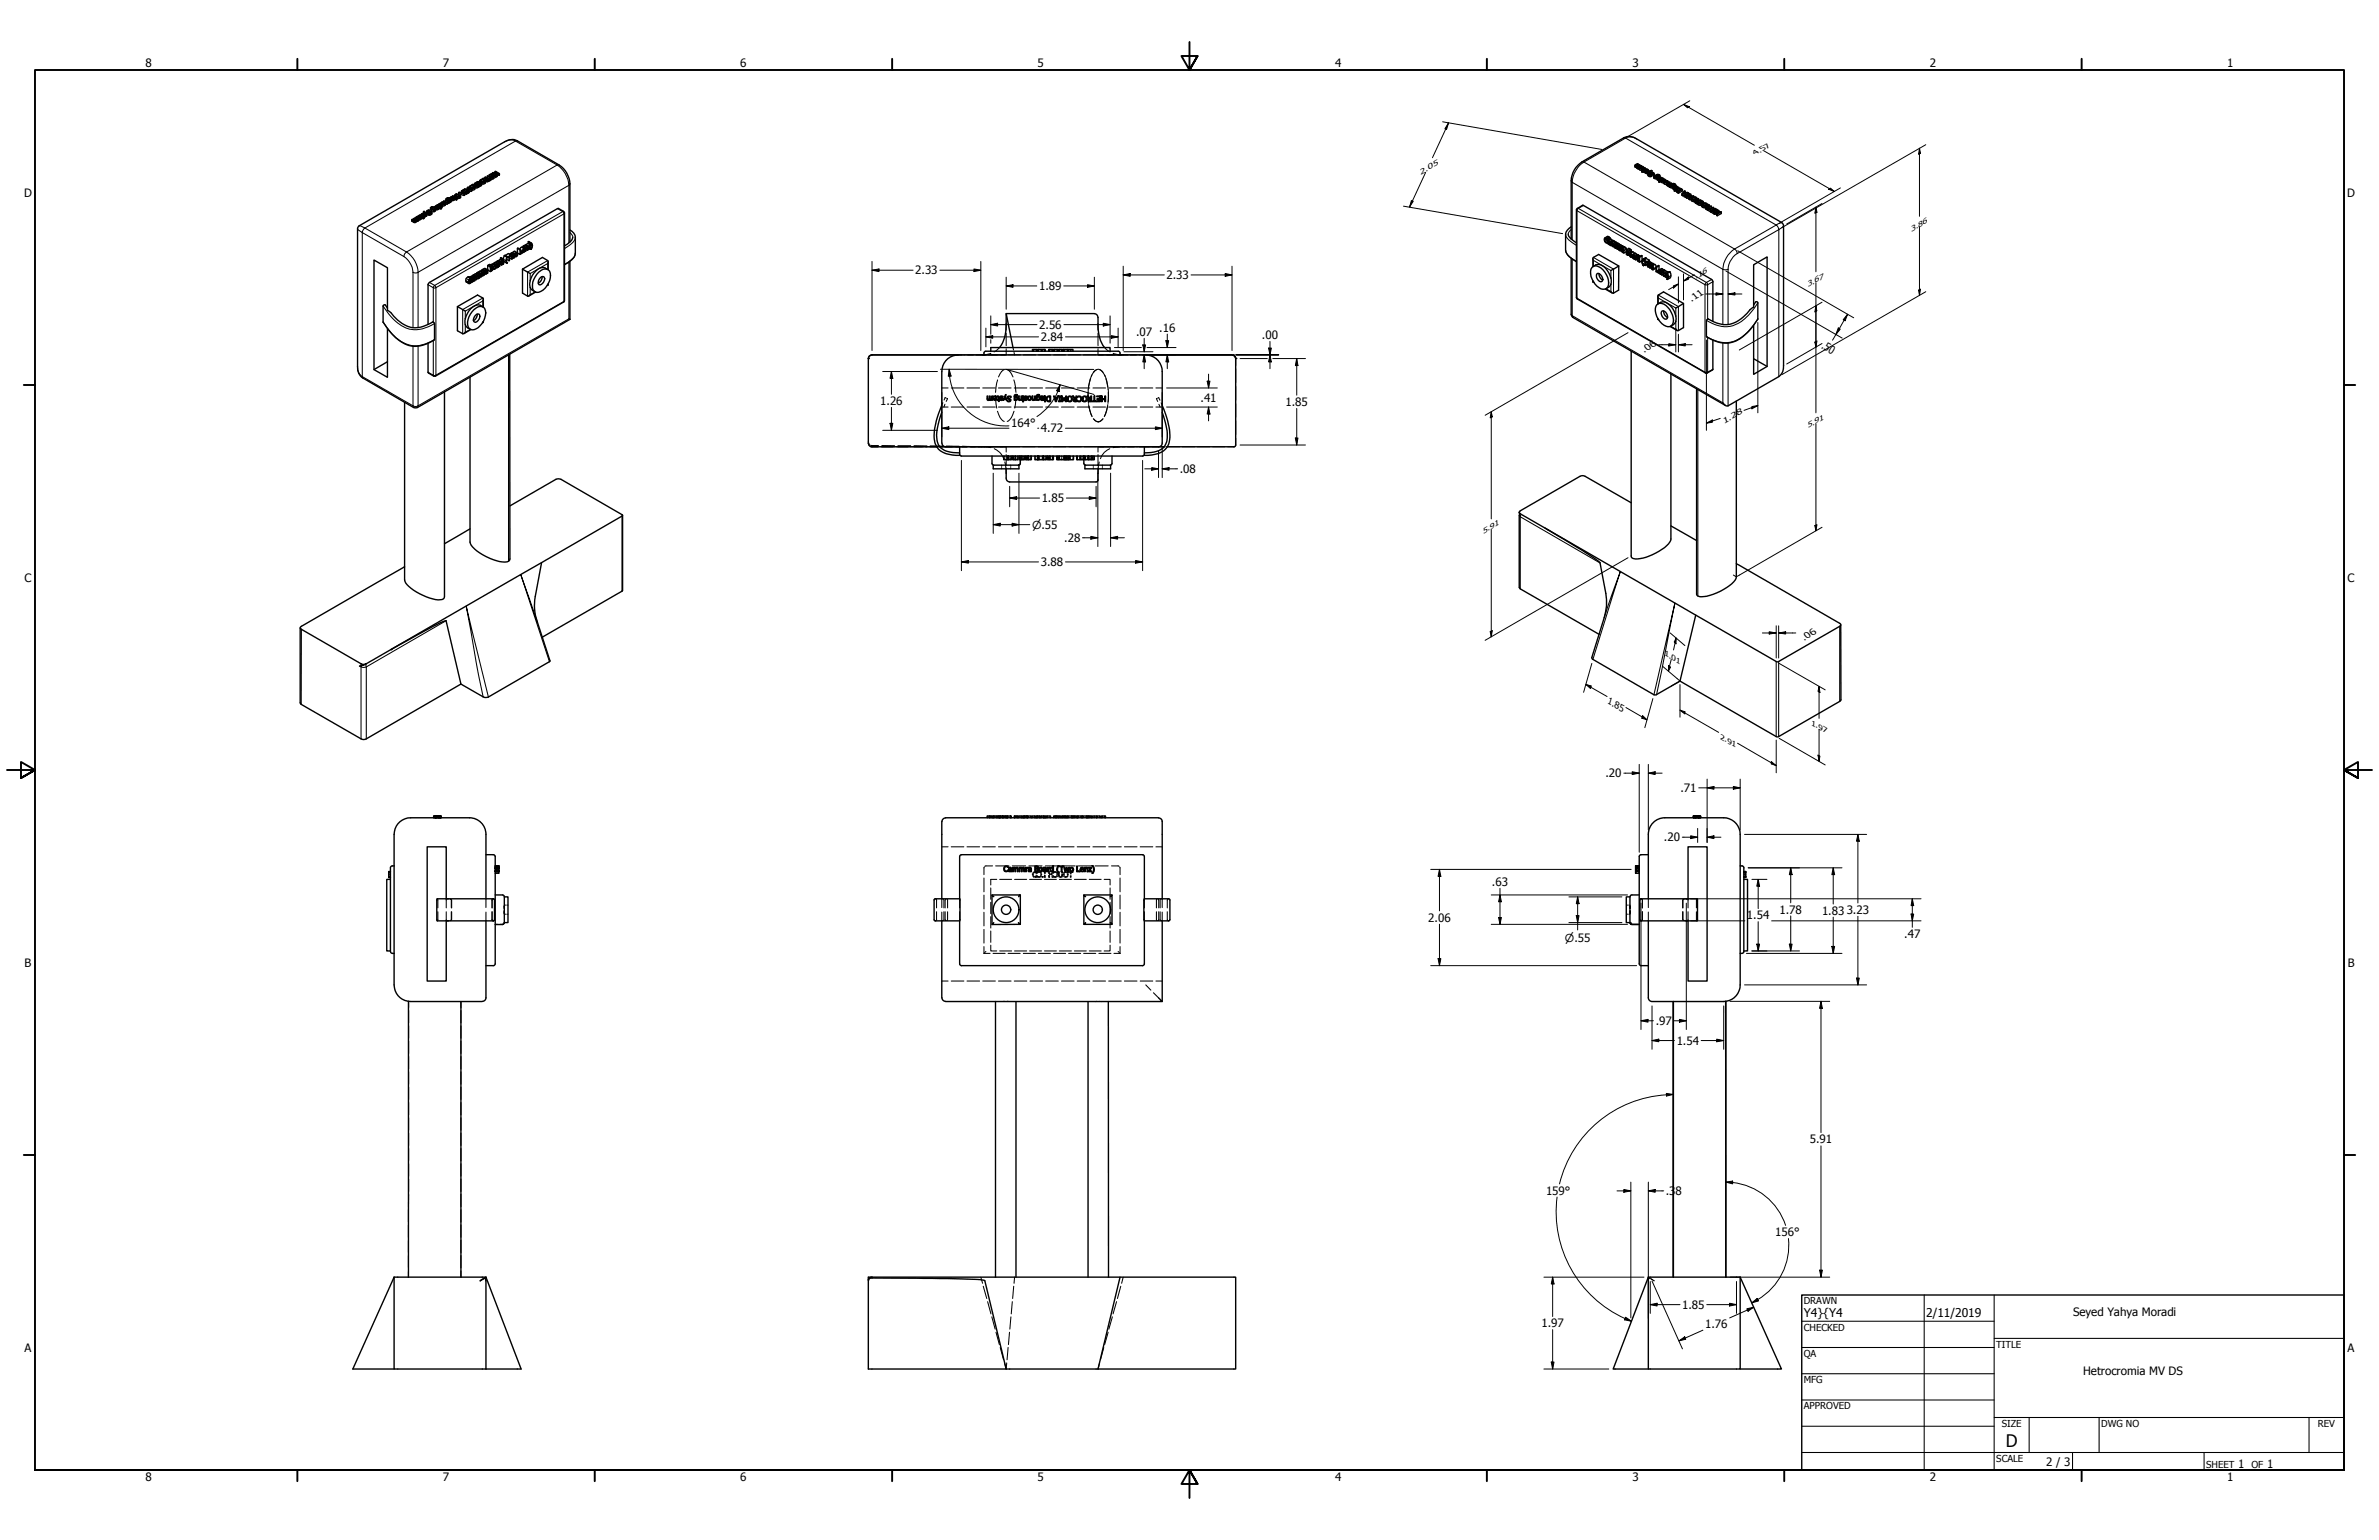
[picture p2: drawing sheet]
<svg xmlns="http://www.w3.org/2000/svg" width="864mm" height="559mm" viewBox="0 0 864 559" stroke-linecap="round" stroke-linejoin="round" font-family="sans-serif">
<defs><g id="words">
<text font-size="6.3" x="728.1" y="524.9">D</text>
<g font-size="4.4">
<text x="654.8" y="477.8">Y4}{Y4</text>
<text x="699.3" y="478">2/11/2019</text>
</g>
<g font-size="4.2">
<text x="52.8" y="24.4">8</text>
<text x="160.8" y="24.4">7</text>
<text x="268.7" y="24.4">6</text>
<text x="376.7" y="24.4">5</text>
<text x="484.6" y="24.4">4</text>
<text x="592.6" y="24.4">3</text>
<text x="700.5" y="24.4">2</text>
<text x="808.5" y="24.4">1</text>
<text x="8.8" y="71.4">D</text>
<text x="852" y="71.4">D</text>
<text x="332.2" y="99.6">2.33</text>
<text x="423.4" y="101.3">2.33</text>
<text x="377.2" y="105.3">1.89</text>
<text x="377.3" y="119.3">2.56</text>
<text x="377.8" y="123.8">2.84</text>
<text x="412.4" y="121.9">.07</text>
<text x="420.8" y="120.4">.16</text>
<text x="458.1" y="123.1">.00</text>
<text x="319.5" y="147">1.26</text>
<text x="435.8" y="145.8">.41</text>
<text x="466.7" y="147.3">1.85</text>
<text x="367" y="155">164°</text>
<text x="377.8" y="156.9">4.72</text>
<text x="428.2" y="171.6">.08</text>
<text x="378.1" y="182.2">1.85</text>
<text x="386.3" y="196.7">.28</text>
<text x="377.8" y="205.4">3.88</text>
<text x="8.9" y="211.1">C</text>
<text x="852.2" y="211.1">C</text>
<text x="582.8" y="282.1">.20</text>
<text x="610" y="287.4">.71</text>
<text x="604" y="305.3">.20</text>
<text x="541.6" y="321.4">.63</text>
<text x="518.5" y="334.5">2.06</text>
<text x="634.2" y="333.6">1.54</text>
<text x="646" y="331.5">1.78</text>
<text x="661.4" y="331.9">1.83</text>
<text x="670.4" y="331.6">3.23</text>
<text x="691.3" y="340.4">.47</text>
<text x="9" y="350.8">B</text>
<text x="852.2" y="350.8">B</text>
<text x="601" y="371.9">.97</text>
<text x="608.6" y="379">1.54</text>
<text x="657" y="414.9">5.91</text>
<text x="561.2" y="433.5">159°</text>
<text x="604.7" y="433.6">.3</text>
<text x="608.3" y="433.6">8</text>
<text x="644.5" y="448.6">156°</text>
<text x="610.6" y="474.9">1.85</text>
<text x="752.5" y="477.6">Seyed Yahya Moradi</text>
<text x="559.6" y="481.6">1.97</text>
<text x="619" y="482">1.76</text>
<text x="8.9" y="490.5">A</text>
<text x="852.2" y="490.5">A</text>
<text x="756.2" y="498.9">Hetrocromia MV DS</text>
<text x="742.8" y="532">2 / 3</text>
<text x="812.4" y="532.6">1</text>
<text x="823" y="532.6">1</text>
<text x="52.8" y="537.5">8</text>
<text x="160.8" y="537.5">7</text>
<text x="268.7" y="537.5">6</text>
<text x="376.7" y="537.5">5</text>
<text x="484.6" y="537.5">4</text>
<text x="592.6" y="537.5">3</text>
<text x="700.5" y="537.5">2</text>
<text x="808.5" y="537.5">1</text>
</g>
<text font-size="4.1" x="661" y="126.2" transform="rotate(30 661 126.2)">.50</text>
<g font-size="4">
<text x="374.6" y="191.8">⌀.55</text>
<text x="568.1" y="341.9">⌀.55</text>
</g>
<g font-size="3.5">
<text x="654.8" y="473.2">DRAWN</text>
<text x="654.8" y="482.8">CHECKED</text>
<text x="724.7" y="488.9">TITLE</text>
<text x="654.8" y="492.3">QA</text>
<text x="654.8" y="501.8">MFG</text>
<text x="654.8" y="511.4">APPROVED</text>
<text x="726.7" y="517.7">SIZE</text>
<text x="762.8" y="517.7">DWG NO</text>
<text x="841.4" y="517.7">REV</text>
<text x="724.7" y="530.4">SCALE</text>
<text x="800.9" y="532.6">SHEET</text>
<text x="817.4" y="532.6">OF</text>
</g>
<text font-size="3.4" x="583.4" y="255.1" transform="rotate(30 583.4 255.1)">1.85</text>
<g font-size="3.3">
<text x="614" y="109.5" transform="rotate(-30 614 109.5)">.11</text>
<text x="596.9" y="128" transform="rotate(-30 596.9 128)">.06</text>
<text x="654.9" y="232.5" transform="rotate(-30 654.9 232.5)">.06</text>
</g>
<g font-size="2.8">
<text x="693.9" y="84" transform="rotate(-30 693.9 84)">3.86</text>
<text x="656.3" y="104.1" transform="rotate(-30 656.3 104.1)">3.67</text>
<text x="625.9" y="153.9" transform="rotate(-30 625.9 153.9)">1 .2</text>
<text x="630.7" y="151.1" transform="rotate(-30 630.7 151.1)">8</text>
</g>
<g font-size="2.7">
<text x="637.3" y="56.3" transform="rotate(-30 637.3 56.3)">4.57</text>
<text x="615.6" y="101.3" transform="rotate(-30 615.6 101.3)">.16</text>
<text x="656.3" y="155.4" transform="rotate(-30 656.3 155.4)">5.91</text>
<text x="538.5" y="193.8" transform="rotate(-30 538.5 193.8)">5.91</text>
<text x="604.2" y="237.8" transform="rotate(30 604.2 237.8)">1.01</text>
<text x="657.4" y="262.9" transform="rotate(30 657.4 262.9)">1.97</text>
<text x="624.5" y="268" transform="rotate(30 624.5 268)">2.91</text>
</g>
<g font-size="2.6">
<text x="515.8" y="63.4" transform="rotate(-30 515.8 63.4)">2 .0</text>
<text x="520.4" y="60.8" transform="rotate(-30 520.4 60.8)">5</text>
</g>
</g></defs>
<!-- layer: Hidden (ANSI) -->
<g fill="none" stroke="#000" stroke-width=".38">
<path d="M365.3 117.5v2.3M398.6 117.5v2.3M347.5 128.8h8.4M354.3 128.8h4.2M359.7 128.2l-2.5 .6M362.1 137.9l-.7 4.5M362.8 126.1l-1.9 1.6M364.6 134.1l-1 .7-1.1 2M365.3 120.9v4.5M365.3 126.6v2.2h-9.3M365.6 134.1l1 .7 1.1 2M365.8 128.8h4.7"/>
<path d="M367.7 126.1l.2 .9M368 137.9l.8 4.5M368.1 127.9l.2 .9M371.5 128.8h4.4M375 126.8v.2M375 127.3v.1M375.2 126.8v.2M375.2 127.3v.1M375.3 126.8v.2M375.3 127.3v.1M376.1 126.8v.2M376.1 127.3v.1"/>
<path d="M376.6 126.8v.2M376.6 127.3v.1M376.8 126.8v.2M376.8 127.3v.1M377 128.8h4.4M377.9 126.8v.2M377.9 127.3v.1M382.5 126.8v.2M382.5 127.3v.1M382.5 128.8h4.3M382.7 126.8v.2M382.7 127.3v.1"/>
<path d="M383.7 126.8v.2M383.7 127.3v.1M386.3 126.8v.2M386.3 127.3v.1M387.5 126.8v.2M387.5 127.3v.1M387.9 128.8h4.3M388.6 126.8v.2M388.6 127.3v.1M388.8 126.8v.2M388.8 127.3v.1M393.3 128.8h4.7"/>
<path d="M395.8 137.4a22 22 0 0 0-.8 8.3M396.4 136.1l-1.2 4.2M396.9 135.1a1.98 1.98 0 0 1 1.8-1.1 1.98 1.98 0 0 1 1.7 1.1M398.1 134.2l-.9 .6-1 1.7M398.6 126.6v2.2h9.1M398.6 120.9v4.5M399.2 134.2l.9 .6 1 1.7M401 126.1l2 1.6M401 136.1l1.1 4.2M401.5 137.4a22 22 0 0 1 .8 8.3M404.1 128.2l2.5 .6M405.3 128.8h4.1"/>
<path d="M407.9 128.8h8.5M448.6 130.1v2.6M448.6 133.9v5M341.9 147.7h2.3M341.9 140.8h2.3M342.3 146.1l-.4 .9M343 146.7l-.4 1M343.4 144.4l-.3-.1-.4 .9M343.7 144.5l.3 .2-.5 1M345.3 147.7h4.6M345.3 140.8h4.6M351 147.7h4.6"/>
<path d="M351 140.8h4.6M356.7 147.7h4.6M356.7 140.8h4.6M361.4 143.5l.4 4.6M362.1 149.2v.2a5.1 5.1 0 0 0 2.5 3.5M362.5 147.7h4.5M362.5 140.8h4.5M368.1 149.2l-.1 .2a5.1 5.1 0 0 1-2.4 3.5M368.2 147.7h4.5M368.2 140.8h4.5M368.8 143.5l-.4 4.6M373.9 147.7h4.6"/>
<path d="M373.9 140.8h4.6M379.6 147.7h4.6M379.6 140.8h4.6M385.3 147.7h4.6M385.3 140.8h4.6M391 147.7h4.6M391 140.8h4.6M395 142.4l.2 4M395.2 146.8l1.2 4.2M395.3 147.4l1.1 3.8M396.7 147.7h4.6M396.7 140.8h4.6"/>
<path d="M396.9 152a1.98 1.98 0 0 0 1.8 1.1 1.98 1.98 0 0 0 1.7-1.1M397 152a1.85 1.85 0 0 0 1.7 1 1.85 1.85 0 0 0 1.6-1M402 147.4l-1.1 3.8M402.1 146.8l-1.1 4.2M402.3 142.4l-.1 4M402.5 147.7h4.5M402.5 140.8h4.5M408.2 147.7h4.5M408.2 140.8h4.5M413.9 147.7h4.6M413.9 140.8h4.6M419.6 147.7h2.3"/>
<path d="M419.6 140.8h2.3M420.1 144.5l-.3 .2 .4 1M420.4 144.4l.2-.1 .5 .9M420.7 146.7l.4 1M421.5 146.2l.4 .9M448.6 140.1v5.1M448.6 146.4v5M448.6 152.7v5M448.6 158.9l-.1 2.9M315.2 160.8l.2 .7zM315.2 160l.1 .3M315.3 160.5l.3 .7"/>
<path d="M315.9 161.9l3 .2M316 161.5l2.9 .2M319.8 162.1h4.9M320.1 161.7h4.6M325.2 162.1h38.8M325.9 161.7h4.7M331.8 161.7l4.7 .1M337.6 161.8l4.7 .1M343.5 161.9h4.7M349.3 161.9l4.7 .2M355.2 162.1h2.3M357.2 162.1l2.5 .3"/>
<path d="M360.9 162.8a6.3 6.3 0 0 1 3.5 3.6M362.1 162.1h3.2h-2.2M363.6 168.8v.4M363.6 169.7v.4M364.6 165.5v.4M364.6 166.4v.4M364.7 167.6l.5 2.5M365.3 165v3.8M365.3 169.8v1.9M365.6 165.5v.4M365.6 166.4v.4M365.8 165.5v.4"/>
<path d="M365.8 166.4v.4M365.9 165.5v.4M365.9 166.4v.4M366.1 165.5v.4M366.1 166.4v.4M366.3 165.5v.4M366.3 166.4v.4M366.8 165.5v.4M366.8 166.4v.4M366.9 168.8v.4M366.9 169.7v.4M367 165.5v.4"/>
<path d="M367 166.4v.4M368.4 165.5v.4M368.4 166.4v.4M368.7 165.5v.4M368.7 166.4v.4M369.3 165.5v.4M369.3 166.4v.4M369.7 168.8h.1M370 168.7l-.3 .1M370.1 162.1h-4.8v1.9M370.4 165.5v1.3M370.4 167.3l-.1 1.2"/>
<path d="M370.7 165.5v.4M370.7 166.4v.4M370.8 165.5v.4M370.8 166.4v.4M371 165.5v.4M371 166.4v.4M371.3 162.1h4.4M371.6 165.5v.4M371.6 166.4v.4M373.1 165.5v.4M373.1 166.4v.4M373.3 165.5v.4"/>
<path d="M373.3 166.4v.4M373.4 165.5v.4M373.4 166.4v.4M374 165.5v.4M374 166.4v.4M374.1 165.5v.4M374.1 166.4v.4M375.9 165.5v.4M375.9 166.4v.4M376.6 165.5v.4M376.6 166.4v.4M376.7 165.5v.4"/>
<path d="M376.7 166.4v.4M376.9 162.1h4.4M377.4 165.5v.4M377.4 166.4v.4M378.3 165.5v.4M378.3 166.4v.4M378.8 165.5v.4M378.8 166.4v.4M379 165.5v.4M379 166.4v.4M379.4 165.5v.4M379.4 166.4v.4"/>
<path d="M379.6 165.5v.4M379.6 166.4v.4M381.1 165.5v.4M381.1 166.4v.4M381.4 165.5v.4M381.4 166.4v.4M382.5 162.1h4.4M383.9 165.5v.4M383.9 166.4v.4M385.3 165.5v.4M385.3 166.4v.4M385.5 165.5v.4"/>
<path d="M385.5 166.4v.4M386.6 165.5v.4M386.6 166.4v.4M386.8 165.5v.4M386.8 166.4v.4M387.2 165.5v.4M387.2 166.4v.4M387.6 165.5v.4M387.6 166.4v.4M387.9 165.5v.4M387.9 166.4v.4M388 162.1h4.6"/>
<path d="M388.6 165.5v.4M388.6 166.4v.4M389.4 165.5v.4M389.4 166.4v.4M392.4 165.5v.4M392.4 166.4v.4M392.5 165.5v.4M392.5 166.4v.4M393.1 165.5v.4M393.1 166.4v.4M393.2 165.5v.4M393.2 166.4v.4"/>
<path d="M393.4 165.5v.4M393.4 166.4v.4M393.6 162.1h4.4M394.7 165.5v.4M394.7 166.4v.4M395.4 165.5v.4M395.4 166.4v.4M395.9 165.5v.4M395.9 166.4v.4M396.9 168.8v.4M396.9 169.7v.4M397 165.5v.4"/>
<path d="M397 166.4v.4M398.3 168.8h.2M398.6 168.8h.1M398.6 165v3.8M398.6 169.8v1.9M399 167.6l-.3 2.5M400.2 168.8v.4M400.2 169.7v.4M402.8 162.8a6 6 0 0 0-3.3 3.6M404.1 162.4l2.5-.3h-8v1.9M404.4 162.1h4M407.4 162.1h9.8"/>
<path d="M418.3 162.1h4.7M423.4 162.1h4.8M429.3 162.1h4.3M434.7 162.1h4.4M440.2 162.1h4.4M448.2 162.1h-2.5M157.5 296.1v.2M157.5 296.5v.2M157.7 296.1v.2M157.7 296.5v.2M157.8 296.1v.2M157.8 296.5v.2"/>
<path d="M158 296.1v.2M158 296.5v.2M158.1 296.1v.2M158.1 296.5v.2M158.2 296.1v.2M158.2 296.5v.2M158.4 296.1v.2M158.4 296.5v.2M158.6 296.1v.2M158.6 296.5v.2M158.7 296.1v.2M158.7 296.5v.2"/>
<path d="M158.8 296.1v.2M158.8 296.5v.2M158.9 296.1v.2M158.9 296.5v.2M159 296.1v.2M159 296.5v.2M159.1 296.1v.2M159.1 296.5v.2M159.2 296.1v.2M159.2 296.5v.2M159.3 296.1v.2M159.3 296.5v.2"/>
<path d="M159.4 296.1v.2M159.4 296.5v.2M159.5 296.1v.2M159.5 296.5v.2M159.6 296.1v.2M159.6 296.5v.2M159.8 296.1v.2M159.8 296.5v.2M159.9 296.1v.2M159.9 296.5v.2M160 296.1v.2M160 296.5v.2"/>
<path d="M160.1 296.1v.2M160.1 296.5v.2M358.6 296.1v.2M358.6 296.5v.2M359.2 296.1v.2M359.2 296.5v.2M359.4 296.1v.2M359.4 296.5v.2M359.5 296.1v.2M359.5 296.5v.2M360.6 296.1v.2M360.6 296.5v.2"/>
<path d="M360.8 296.1v.2M360.8 296.5v.2M360.9 296.1v.2M360.9 296.5v.2M361.5 296.1v.2M361.5 296.5v.2M361.6 296.1v.2M361.6 296.5v.2M361.9 296.1v.2M361.9 296.5v.2M362.4 296.1v.2M362.4 296.5v.2"/>
<path d="M363 296.1v.2M363 296.5v.2M363.2 296.1v.2M363.2 296.5v.2M363.3 296.1v.2M363.3 296.5v.2M363.7 296.1v.2M363.7 296.5v.2M363.8 296.1v.2M363.8 296.5v.2M364 296.1v.2M364 296.5v.2"/>
<path d="M365 296.1v.2M365 296.5v.2M365.3 296.1v.2M365.3 296.5v.2M365.7 296.1v.2M365.7 296.5v.2M365.9 296.1v.2M365.9 296.5v.2M366.7 296.1v.2M366.7 296.5v.2M367 296.1v.2M367 296.5v.2"/>
<path d="M368.5 296.1v.2M368.5 296.5v.2M369.1 296.1v.2M369.1 296.5v.2M369.2 296.1v.2M369.2 296.5v.2M369.3 296.1v.2M369.3 296.5v.2M370 296.1v.2M370 296.5v.2M371.3 296.1v.2M371.3 296.5v.2"/>
<path d="M371.5 296.1v.2M371.5 296.5v.2M371.9 296.1v.2M371.9 296.5v.2M372 296.1v.2M372 296.5v.2M372.5 296.1v.2M372.5 296.5v.2M372.6 296.1v.2M372.6 296.5v.2M372.9 296.1v.2M372.9 296.5v.2"/>
<path d="M373.3 296.1v.2M373.3 296.5v.2M374.1 296.1v.2M374.1 296.5v.2M374.9 296.1v.2M374.9 296.5v.2M376.6 296.1v.2M376.6 296.5v.2M377.1 296.1v.2M377.1 296.5v.2M377.3 296.1v.2M377.3 296.5v.2"/>
<path d="M378 296.1v.2M378 296.5v.2M378.2 296.1v.2M378.2 296.5v.2M378.7 296.1v.2M378.7 296.5v.2M378.8 296.1v.2M378.8 296.5v.2M379.2 296.1v.2M379.2 296.5v.2M379.5 296.1v.2M379.5 296.5v.2"/>
<path d="M380 296.1v.2M380 296.5v.2M380.2 296.1v.2M380.2 296.5v.2M380.3 296.1v.2M380.3 296.5v.2M381.1 296.1v.2M381.1 296.5v.2M382.7 296.1v.2M382.7 296.5v.2M382.9 296.1v.2M382.9 296.5v.2"/>
<path d="M383 296.1v.2M383 296.5v.2M383.3 296.1v.2M383.3 296.5v.2M383.6 296.1v.2M383.6 296.5v.2M383.7 296.1v.2M383.7 296.5v.2M383.9 296.1v.2M383.9 296.5v.2M384.6 296.1v.2M384.6 296.5v.2"/>
<path d="M384.8 296.1v.2M384.8 296.5v.2M385.6 296.1v.2M385.6 296.5v.2M386.2 296.1v.2M386.2 296.5v.2M386.3 296.1v.2M386.3 296.5v.2M386.9 296.1v.2M386.9 296.5v.2M387.7 296.1v.2M387.7 296.5v.2"/>
<path d="M388.9 296.1v.2M388.9 296.5v.2M389.6 296.1v.2M389.6 296.5v.2M389.9 296.1v.2M389.9 296.5v.2M390 296.1v.2M390 296.5v.2M390.3 296.1v.2M390.3 296.5v.2M390.6 296.1v.2M390.6 296.5v.2"/>
<path d="M391.1 296.1v.2M391.1 296.5v.2M391.4 296.1v.2M391.4 296.5v.2M392.4 296.1v.2M392.4 296.5v.2M393.1 296.1v.2M393.1 296.5v.2M394.3 296.1v.2M394.3 296.5v.2M395 296.1v.2M395 296.5v.2"/>
<path d="M395.2 296.1v.2M395.2 296.5v.2M395.4 296.1v.2M395.4 296.5v.2M395.7 296.1v.2M395.7 296.5v.2M396 296.1v.2M396 296.5v.2M397.1 296.1v.2M397.1 296.5v.2M397.4 296.1v.2M397.4 296.5v.2"/>
<path d="M398.2 296.1v.2M398.2 296.5v.2M399.2 296.1v.2M399.2 296.5v.2M614.7 296.1v.2M614.7 296.5v.2M614.8 296.1v.2M614.8 296.5v.2M614.9 296.1v.2M614.9 296.5v.2M615 296.1v.2M615 296.5v.2"/>
<path d="M615.1 296.1v.2M615.1 296.5v.2M615.2 296.1v.2M615.2 296.5v.2M615.3 296.1v.2M615.3 296.5v.2M615.4 296.1v.2M615.4 296.5v.2M615.6 296.1v.2M615.6 296.5v.2M615.8 296.1v.2M615.8 296.5v.2"/>
<path d="M615.9 296.1v.2M615.9 296.5v.2M616 296.1v.2M616 296.5v.2M616.1 296.1v.2M616.1 296.5v.2M616.2 296.1v.2M616.2 296.5v.2M616.3 296.1v.2M616.3 296.5v.2M616.4 296.1v.2M616.4 296.5v.2"/>
<path d="M616.5 296.1v.2M616.5 296.5v.2M616.6 296.1v.2M616.6 296.5v.2M616.7 296.1v.2M616.7 296.5v.2M617.1 296.1v.2M617.1 296.5v.2M617.3 296.1v.2M617.3 296.5v.2M141.1 318.3h.2M141.1 316.3h.2"/>
<path d="M141.1 316.4h.2M141.1 316.5h.2M141.1 318.1h.2M141.1 317.9h.2M141.1 316.7h.2M141.1 318h.2M141.1 317.3h.2M141.1 317.1h.2M141.5 318.3h.2M141.5 316.3h.2M141.5 316.4h.2M141.5 316.5h.2"/>
<path d="M141.5 318.1h.2M141.5 317.9h.2M141.5 316.7h.2M141.5 318h.2M141.5 317.3h.2M141.5 317.1h.2M179.8 316.2h.4M179.8 316.1h.4M179.8 315h.4M179.8 314.7h.4M179.8 316h.4M179.8 314.3h.4"/>
<path d="M179.8 314.9h.4M179.8 314.5h.4M179.8 315.2h.4M179.8 315.9h.4M179.8 315.5h.4M179.8 315.3h.4M179.8 315.8h.4M179.8 315.1h.4M179.8 314.8h.4M179.8 316.8h.4M179.8 314.1h.4M180.7 316.2h.4"/>
<path d="M180.7 316.1h.4M180.7 315h.4M180.7 314.7h.4M180.7 316h.4M180.7 314.3h.4M180.7 314.9h.4M180.7 314.5h.4M180.7 315.2h.4M180.7 315.9h.4M180.7 315.5h.4M180.7 315.3h.4M180.7 315.8h.4"/>
<path d="M180.7 315.1h.4M180.7 314.8h.4M180.7 316.8h.4M180.7 314.1h.4M341.9 307.3h2.3M345.3 307.3h4.6M351 307.3h4.6M356.7 307.3h4.6M357.2 318.6v5M357.3 314.6l-.1 2.8M360.3 314.2l-2.8 .1M361.4 314.2h4.9"/>
<path d="M361.8 319.1h-2.1v2M362.5 307.3h4.5M362.9 319.1h4.3M367.5 314.2h4.8M368.2 307.3h4.5M368.3 319.1h4.4M373.5 314.2h4.8M373.8 319.1h4.3M373.9 307.3h4.6M374.8 317v.6M375 317.9l.4 .4M375.1 317.1v.5"/>
<path d="M375.2 317.8l.3 .3M375.4 316.4l-.4 .3M375.5 316.6l-.3 .3M375.7 318.3h.3M375.7 316.3h.3M375.7 316.5h.4v.6M376.1 317.6v.5h-.4M376.2 316.3h.2v.7M376.4 317.6v.7h-.2M376.6 316.7h.1M376.6 318.1l.1 .2M376.7 317.9l-.1 .1"/>
<path d="M376.7 316.4l-.1 .1M376.7 318l.3 .1M376.8 318.3h.2M377 316.3l-.2 .1M377 316.5l-.2 .2M377.1 316.3h.3M377.1 316.5h.3M377.1 318.1h.3M377.1 318.3h.3M377.6 316.6l.2 .3M377.7 316.4l.3 .4M377.8 317.8l-.2 .2"/>
<path d="M377.8 317.1v.5M378 317.9l-.3 .4M378.1 317.1v.5M378.3 318.3h.4M378.5 318.1l-.2 .1M379.2 317.5v.6h-.4M379.2 319.1h4.3M379.2 316.3v.6M379.3 316.3l.1 .7M379.4 317.6v.7h-.4M379.5 314.2h4.8M379.6 307.3h4.6"/>
<path d="M380.7 317.6l.1 .7M380.8 316.3l-.1 .7M380.9 316.3l.1 .2M381 316.8v.3h.3M381 318l-.1 .3M381.3 317.3h-.3v.4M381.6 317.3h.3v.4M381.9 318l.1 .3M381.9 316.8v.3h-.3M382 316.3l-.1 .2M382.1 316.3l.1 .7M382.2 317.6l-.1 .7"/>
<path d="M382.5 316.7h.1M382.5 318.1v.2M382.5 317.9v.1M382.5 316.4v.1M382.6 318l.2 .1M382.6 318.3h.2M382.8 316.5l-.2 .2M382.8 316.3l-.2 .1M382.9 316.5h.3M382.9 318.1h.3M383 316.3h.3M383 318.3h.3"/>
<path d="M383.3 316.6l.3 .3M383.5 316.4l.4 .4M383.6 317.8l-.3 .2M383.7 317.1v.5M383.9 317.9l-.4 .4M383.9 317.1v.5M384.2 317.1l.1 .7M384.3 318l.3 .3M384.4 316.3l-.2 .4M384.4 316.3l.1 .4M384.5 317.1l.1 .6M384.6 317.8l.1 .3"/>
<path d="M384.6 319.1h4.3M384.8 318.3h.4M384.9 318.1h.2M385.3 307.3h4.6M385.4 317.8l-.1 .3M385.4 317.1v.6M385.5 316.3l-.1 .4M385.5 314.2h4.8M385.6 316.3l.1 .4M385.6 318l-.2 .3M385.7 317.1v.7M386 317.1v.5"/>
<path d="M386.1 317.9l.3 .4M386.3 317.1v.6M386.4 316.4l-.3 .4M386.5 318h.7M386.6 316.6l-.3 .3M386.7 318.3h.4M386.7 316.3h.4M386.7 316.5h.3M387.2 316.6l.2 .3M387.3 316.4l.4 .4M387.5 317.1v.6M387.7 317.9l-.4 .4"/>
<path d="M387.7 317.1v.5M387.9 316.5h.2M388.3 316.5h.3v.6M388.4 316.3l-.5 .1M388.6 317.8v.5M388.8 317.8l-.1 .5M388.9 316.3l.6 .1M389.1 316.5h-.3v.6M389.5 316.5h-.2M390 319.1h4.3M391 307.3h4.6M391.5 314.2h4.8"/>
<path d="M395.4 319.1h4.3M396.7 307.3h4.6M397.5 314.2h4.8M400.8 319.1h2.2v2M402.5 307.3h4.5M403.5 314.2l2.7 .1M406.5 314.6l.1 2.8M406.6 318.6v5M408.2 307.3h4.5M413.9 307.3h4.6M419.6 307.3h2.3M593.7 316.2h.5"/>
<path d="M593.7 314.2h.5M593.7 316.1h.5M593.7 315h.5M593.7 314.7h.5M593.7 316h.5M593.7 314.3h.5M593.7 314.9h.5M593.7 314.5h.5M593.7 315.2h.5M593.7 315.9h.5M593.7 315.5h.5M593.7 315.3h.5"/>
<path d="M593.7 315.8h.5M593.7 315.1h.5M593.7 314.8h.5M593.7 316.8h.5M593.7 314.1h.5M594.6 316.2h.5M594.6 314.2h.5M594.6 316.1h.5M594.6 315h.5M594.6 314.7h.5M594.6 316h.5M594.6 314.3h.5"/>
<path d="M594.6 314.9h.5M594.6 314.5h.5M594.6 315.2h.5M594.6 315.9h.5M594.6 315.5h.5M594.6 315.3h.5M594.6 315.8h.5M594.6 315.1h.5M594.6 314.8h.5M594.6 316.8h.5M594.6 314.1h.5M633 318.3h.3"/>
<path d="M633 316.3h.3M633 316.4h.3M633 316.5h.3M633 318.1h.3M633 317.9h.3M633 316.7h.3M633 318h.3M633 317.3h.3M633 317.1h.3M633.5 318.3h.2M633.5 316.3h.2M633.5 316.4h.2"/>
<path d="M633.5 316.5h.2M633.5 318.1h.2M633.5 317.9h.2M633.5 316.7h.2M633.5 318h.2M633.5 317.3h.2M633.5 317.1h.2M158.7 326.1l.2 .2M158.9 334l-.2 .1M158.9 326.4v3M158.9 330.8v3.1M162 333.9l.7 .2"/>
<path d="M162 326.5v2.9M162 330.8v3M162.6 326.1h.4M162.6 334.1h.4M162.7 326.1l-.7 .2M163.4 326.2l.6 .4v2.8M163.5 326.3l.3 .3v2.8M163.8 330.8v2.9l-.3 .3M164 330.8v2.9l-.6 .4M176.4 326.1v3.2M176.4 331v3.1M178.6 333.7l.1 .2"/>
<path d="M178.6 330.8v2.9M178.7 326.3l-.1 3.1M178.8 326.2h.5M178.8 334.1h.5M179.5 326.3v3.1M179.5 330.8v3.1M179.8 335.4h.9M182.8 335.3l-1.3 .1M183.1 330.5v.8M183.1 328.9v.8M183.1 334.8l-.1 .3M183.1 328.6v1"/>
<path d="M183.1 330.5v1.1M183.1 328.7v.9v-.8M183.1 331.7h.4M183.1 328.4h.4M184 331.7h.4M184 328.4h.4M339.5 326.1l.3 .1M339.8 334.1h-.3M339.9 326.3l.1 3.1M340 330.8l-.1 3.1M341.9 334.1h.3M341.9 331v3.1"/>
<path d="M342.2 326.1h-.3v3.2M342.5 326.3l.1 3.1M342.6 330.8l-.1 3.1M343.1 330.8v2.9l.2 .4M343.3 326.2l-.2 .4v2.8M343.7 326.2l.3 .4v2.8M344 330.8v2.9l-.3 .4M348.4 326.1v.2M348.4 326.5v2.9M348.4 330.8v3M348.4 334v.1M357.2 324.8v5"/>
<path d="M357.2 331v5M357.2 337.2v5M359.7 322.2v4.1M359.7 327.4v4.1M359.7 332.6v4.1M359.7 337.8v4.1M403 322.2v4.1M403 327.4v4.1M403 332.6v4.1M403 337.8v4.1M406.6 324.8v5M406.6 331v5"/>
<path d="M406.6 337.2v5M415.4 326.1v.2M415.4 326.5v2.9M415.4 330.8v3M415.4 334v.1M419.8 330.8v2.9l.3 .4M420.1 326.2l-.3 .4v2.8M420.4 326.2l.2 3.2M420.6 330.8l-.2 3.3M421.1 330.8l.2 3.2M421.3 326.3l-.2 3.1M421.6 326.1l.3 .1v3.1"/>
<path d="M421.9 334.1h-.3M421.9 331v3.1M423.7 330.8l.1 3.1M423.8 326.3l-.1 3.1M424 334.1h.2M424.2 326.1l-.2 .1M590.4 331.7h.4M590.4 328.4h.4M591.2 331.7h.5M591.2 328.4h.5M591.7 328.6l.1 1M591.7 328.7v.9v-.8"/>
<path d="M591.7 330.5v.9v-.8M591.7 328.9v.8M591.7 330.5v.8M591.8 330.6l-.1 1M595.2 330.8l.1 3.1M595.3 326.3l-.1 3.1M595.5 326.2h.4M595.5 334.1h.4M596.1 326.3l.1 3.1M596.2 333.7l-.1 .2M596.2 330.8v2.9M598.4 326.1v3.2"/>
<path d="M598.4 331v3.1M610.8 330.8v2.9l.4 .3M610.9 330.8v2.9l.5 .3M611.2 326.3l-.4 .3v2.8M611.4 326.2l-.5 .4v2.8M611.6 326.1h1.2v.2M612.8 333.9l-1.2 .2M612.8 326.5v2.9M612.8 330.8v3M615.8 326.4v3M615.8 330.8v3.1M615.9 334l.1 .1"/>
<path d="M616 326.1l-.1 .2M341.9 356h2.3M345.3 356h4.6M351 356h4.6M356.7 356h4.6M357.2 343.5v2.4M357.2 345.9h2.2M357.4 345.7l-.2 .2M357.9 345.2l-.3 .3M359.7 343v2.1h2.1M360.5 345.9h4.4M362.5 356h4.5"/>
<path d="M362.9 345.1h4.3M366 345.9h4.3M368.2 356h4.5M368.3 345.1h4.4M371.5 345.9h4.4M373.8 345.1h4.3M373.9 356h4.6M376.9 345.9h4.4M379.2 345.1h4.3M379.6 356h4.6M382.5 345.9h4.3M384.6 345.1h4.3"/>
<path d="M385.3 356h4.6M387.9 345.9h4.4M390 345.1h4.3M391 356h4.6M393.4 345.9h4.4M395.4 345.1h4.3M396.7 356h4.6M398.9 345.9h4.4M402.5 356h4.5M403 343v2.1h-2.2M404.4 345.9h2.2M405.9 345.2l.2 .3"/>
<path d="M406.3 345.7l.3 .2M406.6 343.5v2.4M408.2 356h4.5M413.9 356h4.6M415.9 357.4l1.9 1.9M419.6 356h2.3M148.3 363.3v2.3M148.3 366.7v4.5M148.3 372.2v4.5M148.3 377.8v4.5M167.3 363.4v2.2M167.3 366.7v4.5"/>
<path d="M167.3 372.3v4.4M167.3 377.8v4.5M364.6 363.3l-1 .1M365.6 363.3l1 .1M398.1 363.3l-.9 .1M399.2 363.3l.9 .1M418.7 360.2l1.9 1.9M148.3 383.3v4.5M148.3 388.9v4.5M148.3 394.5v4.4M167.3 383.4v4.5M167.3 388.9v4.5"/>
<path d="M167.3 394.5v4.5M148.3 400v4.5M148.3 405.6v4.4M148.3 411.2v4.4M148.3 416.7v4.4M167.3 400v4.5M167.3 405.6v4.5M167.3 411.2v4.4M167.3 416.8v4.4M148.3 439v4.4M148.3 433.4v4.4M148.3 422.3v4.4"/>
<path d="M148.3 427.9v4.4M167.3 422.3v4.4M167.3 427.9v4.4M167.3 433.4v4.4M167.3 439v4.4M148.3 444.5v4.4M148.3 450.1v4.4M148.3 455.6v4.5M167.3 444.5v4.4M167.3 450.1v4.4M167.3 455.6v4.5M148.3 461.2v2.2"/>
<path d="M167.3 461.2v2.2M176.4 463.4v.5M176.4 464.3v.5M356 463.4l.7 2.2M356.9 466.7l1.3 4.5M358.5 472.3l1.2 4.5M360 477.8l1.3 4.5M367 477.8l-.4 4.5M367.5 472.3l-.4 4.5M368 466.7l-.4 4.5M368.3 463.4l-.2 2.2M403.8 477.8l-1.3 4.5"/>
<path d="M405.3 472.3l-1.2 4.5M406.8 466.7l-1.2 4.5M407.7 463.4l-.5 2.2M598.4 463.4l.4 .3M598.4 464.4v.4M599.1 463.9l-.3-.2-.2 .3M599.2 464l.7 .4-.5-.3M600.2 464.6l.3 .2M361.6 483.4l1.2 4.5M363.1 488.9l1.2 4.5M364.6 494.5l.7 2.3 .1-2.3M366 488.9l-.4 4.5"/>
<path d="M366.5 483.4l-.4 4.5M399.2 494.5l-.6 2.3M400.7 488.9l-1.2 4.5M402.3 483.4l-1.3 4.5"/>
</g>
<!-- layer: Visible (ANSI) -->
<g fill="none" stroke="#000" stroke-width=".51">
<path d="M593.8 59.9l.5 .2 .8-.4 .1 .6M593.8 59.9v.1M594.6 59.9l-.2-.5-.9 .6 1.1 .6M594.6 59.4l-.8 .5M595.2 59.8l-.8 .5M149.5 79.7l1.1 .4 .3-.3-.8-.4v.4M150.1 79.4l1 .3 .4-.3-.8-.4v.5M150.7 79l.2-.1 1.1 .6v.6h-.4M151.4 78.8l.4-.3 .5 .2-.7 .4M151.4 78.8l-.1 .4-.2-.4v.3M151.4 78.8v.4M151.6 79.2h-.2"/>
<path d="M151.6 79.6l-1 .7-1.1-.6v.6l1.2 .5 .3-.2v-.7M151.8 79.6l-.2 .5M152 79.5l-.2 .6M152.5 78.7v.4h-.6l.6-.4v.4M152.5 78.2l.8 .3-.3 .2M152.5 78.2l-.5 .2M152.5 78.5l.2 .2a.63 .63 0 0 1-.4 .6 .63 .63 0 0 1-.7-.2v.2M152.5 78.5l-.8-.1-.6 .4M152.5 78.2v.3M152.8 78.9l-.1 .7-.7 .2M152.8 78.8l.2 .1M152.9 78.1l.8 .5"/>
<path d="M152.9 78.1l-.9 .1M152.9 77.8v.3M153.4 78.6l-.3 .2v.6M153.5 78l-.6-.2 .6-.4 .3 .1v.3l-.3-.3-.3 .4a.68 .68 0 0 1 1.2 .2l-.6 .3M153.5 78h.7l-.6 .2 .2 .4M153.5 78v.4M153.7 78.5l.2 .2-.2 .7-.7-.1 .1-.5M153.7 78.8l-.3-.2v.6M153.7 76.8l1 1.1M153.9 78.7l-.2 .7M154.1 77.7l-.4-.4v-.5l.3-.2 .2 .4 1.4 .4-.2 .6-.7-.1v.6M154.4 78v.7l-.5 .2"/>
<path d="M154.8 76.7v.5M155.4 77.5l-1-.3 .5 .7v.5l-.2 .1-.3-.3M155.6 77.5h.2M155.6 77.4l-.2 .6M155.8 77.3l.6-.1 .1-.3-1.2 .1-.5-.3 .6-.4h.5v.5v-.5l-.8 .3 .1 .2a1.28 1.28 0 0 1 1.6 .2l-.8 .5M155.8 77.3l.2 .7zM156.3 75.4v.7l1.2 .7 .1-.6M156.8 77l-.1 .7-.7 .3M156.8 75.2v.2M156.9 75.6l.1-.1a.49 .49 0 0 1 .6 0 .49 .49 0 0 1 .2 .5l-.3 .1zM157.4 76l.1 .1M157.5 75.1l.2-.2 .9 .5 .3-.2-.7-.5v.5l.3 .2"/>
<path d="M157.6 76.2l.4-.1a.67 .67 0 0 0-.5-.8 .67 .67 0 0 0-.8 .4l-.2-.3 .5-.3v.3l-.2-.4-.5 .3v.3l1.2 .7M157.7 76.2l-.2 .6M158.1 75.8v.7l-.4 .2M158.2 74.7l1.2 .5v.6h-.3M158.6 74.4l.2-.1 1.1 .8M158.6 74.7v-.3l1.1 .7M159.1 75.8l-.4 .3-.6-.2M159.1 75.2l-.4 .4-1.2-.5v.2M159.1 74.2v.3M159.3 75.3l-.2 .5M159.4 75.4l.4 .1M159.4 75.2l-.1 .6"/>
<path d="M159.4 74.2l.6-.3v.3a.4 .4 0 0 0-.5-.3 .4 .4 0 0 0-.2 .5h.5M159.4 74.2v.1a.68 .68 0 0 1 1.2 .2l-.6 .3M159.4 74.2h.1M159.8 74.4h.6l-.6 .3M159.8 74.4v.5M159.8 75.1h.5v.6l-.3 .1-.2-.7 .2 .1M159.8 74.9v-.2l.2 .4M159.9 74.9l-.2 .7M160.1 73.7v.5M160.1 73.5a.87 .87 0 0 1 1.5 .4 .87 .87 0 0 1-1.5-.4zM160.3 75.1l-.3 .1v.6M160.3 73.6l.2-.1a.45 .45 0 0 1 .6-.1 .45 .45 0 0 1 .1 .6z"/>
<path d="M160.7 74.4v.5l-.4 .3M160.7 74h.3M161 73l1.1 .4 .3-.1 .1-.2-.8-.5v.6l.3 .2M161.7 73.8l-.1 .7-.9 .2M161.7 72.6l.2-.1 1 .7v.5h-.3M161.9 72.1v.5M162.6 71.9l-.4 .2 .2 .3a.75 .75 0 0 1 .8-.4 .75 .75 0 0 1 .6 .6l-.5 .3M162.6 71.9l.2 .2-.2-.3-.7 .3 1.3 .9M162.6 71.9v.3M162.6 73.7l-.3 .4-.6-.1M162.6 73.2l-.3 .3-1.3-.5v.3M162.6 72.3h.2a.43 .43 0 0 1 .5-.1 .43 .43 0 0 1 .1 .5z"/>
<path d="M162.8 73.3l-.2 .4M162.9 73.2l-.1 .6M163 72.7l.3 .1M163.2 71.8l.2-.1a.59 .59 0 0 1 .5-.3 .59 .59 0 0 1 .6 .4l-.4 .3 .7-.3 .2 .7-.7 .3-.5-.1M163.3 72.9l.1 .6-.5-.1M163.4 72.9l-.2 .6M163.8 71.6l.5 .1-.3 .3-.4-.2zM163.8 72.5v.7l-.4 .2M164.2 71.2l.2-.1 1.1 .8h.4l-.2 .7-.2-.7 .2 .1M164.2 71.4v-.2l1.1 .6M164.5 71.9h.2M164.5 71.6v.5"/>
<path d="M165 72.1l.5 .2M165 71.9l-.9 .4-.9-.5v.3M165 70.9v.5M165.3 70.9l.4-.4v.6l-.2 .1M165.3 70.9v.1M165.5 71.7l-.2 .6M165.7 70.5l1.1 .6-.9 .3-.6-.5M165.7 71.1l.6 .3M165.9 71.9l-.2 .7M167.2 71.1a1.33 1.33 0 0 1-2.2-.2l.7-.6 1.5 .8v.6l-1.3 .4M167.5 69.7v-.4l.3 .3-.5 .3h-.8M167.5 69.3l.2-.1 1 1"/>
<path d="M167.8 69.1l.5-.3 .2 .3M167.8 69.2h.2M167.9 69.7l.5 .5-1-.2 .5-.3v.4M168.1 69.1l-.1 .3M168.5 70.4l-2-.5v.5l2 .5 .2-.7-.2 .7M168.5 68.8l-.2 .2 1.2 .7 .3-.1v.6l-.6 .3v-.6M168.6 68.6l.2-.1 1.3 .8-.6-.8v.5M168.6 69.2v-.6l1.5 .9M169.1 69.9l.2-.2-1.2-.6v.5l1 .6M169.5 68.5l1.4 .3-1.2-.8v.5M169.7 68l1.6 .8-.3 .7-.7-.2M169.8 69.6l-.6 .3v.6"/>
<path d="M170.3 69.3l-.2 .2v.5M170.4 67.8l1.1 .7M170.4 67.8a1.05 1.05 0 0 1 1.1-.5 1.05 1.05 0 0 1 .8 .8l-.8 .4M170.4 67.8v.5M170.7 67.6a.95 .95 0 0 1 1.4 .5 .88 .88 0 0 1-1.4-.5zM170.9 68.1l1.1 .1M171 68.9l-1.1-.3 .4 1.3h-.5M171.3 68.8l-.3 .1v.6M171.3 67.2v-.1h1.2a.73 .73 0 0 0 .6 .6 .73 .73 0 0 0 .8-.5M171.5 68.5v.5M172.3 66.5l.2-.1 1.4 .8v.6l-1.1 .4-.3-.3-.1-.6M172.3 67v-.5l.5 .4-1.5 .2"/>
<path d="M172.3 67.6l.1 .1M172.4 67.9l-.3 .9-.8 .2M172.7 66.4a1.16 1.16 0 0 1 2.1 .3l-.6 .4M173 66.9l.5 .3-.7 .2-.1-.2 .3-.3v.6M173 66.4a.85 .85 0 0 1 1.5 .3l-.8 .2M173 66.4v.3v-.2l-.3-.1v.1M173 66.4v.3M173.1 66.8l.3-.2 1 .2M173.7 67.2v-.3l.3 .7M173.9 67.6h.1M174.2 65.6l.4 .4 .7 .2M174.2 65.6a1.08 1.08 0 0 1 1.1-.5 1.08 1.08 0 0 1 .8 .8l-.8 .3"/>
<path d="M174.2 65.6v.4M174.2 67.1v.5M174.2 67.1h-.2M174.6 65.3a.68 .68 0 0 1 .8-.1 .68 .68 0 0 1 .4 .8 .68 .68 0 0 1-.8 .1 .68 .68 0 0 1-.4-.8zM174.7 65.8l1.1 .2M174.8 66.5v.8l-.8 .3M175.3 66.2v.6M176.1 64.3l.2-.1 1.4 .8v.6l-.6 .3h-.7l-.2-.2M176.1 64.8v-.5l.6 .3-1.6 .2M176.1 65.5h.1M176.2 65.1l-.1 1.4-.8 .3-.5-.1M176.8 64.8l.6 .3-.9 .1 .3-.4v.5"/>
<path d="M176.9 63.9l.2-.1 1.3 .7 .4-.3 .2 .6M177.6 63.4l1-.5 1.4 .9M177.7 64.8l-.8-.4v-.5l1.3 .7-.5 .3M177.8 63.5l-.2-.1 .2 .7 .8-.4M177.9 65l-.2-.1a.92 .92 0 0 1-1.5 .3l.1-.3-1.2-.1v.3M178.5 63.7v-.6l.6 .3-.7 .4M178.5 63.1l-.7 .4v.6M178.6 63.9l-.2-.1 .1 .6M178.8 62.7l.2-.1 .7 .5 .7-.4-.7-.5 .2 .7M178.8 63.1v-.4l1.5 .9M178.9 64.3h.2M179 64.8l1-.5v-.5l-.9 .5v.5"/>
<path d="M179 64.8l-1.3 .6M179 64.3l-1.1 .7v.5M179.2 64v-.5l.4 .3-.7 .3M179.2 63.5l-.6 .4v.5M179.7 62.2l1.6 .8-.2 .6-.8-.2M180.5 63.4l-.2 .7M180.5 62.7l-.6 .4 .6 .3v.6l-.5-.1M181.1 63.1l-.6-.4v.6M181.3 63l-.2 .6M204.6 76.7l.3 .6v31.7M204.6 76.7l-1.9-1.1-.3 .1-46.5 26.8-.5 .8v14.4M572.3 76.2v31.7"/>
<path d="M572.6 75.6l-.3 .6M572.6 75.6l1.9-1.1h.3l46.5 26.9 .5 .8v14.4M593.5 60v.5l.6 .3M594.1 60.3v.6l.5 .3M594.4 60.3l.5 .2 .7-.4 .2 .3M594.4 60.3v.1M594.7 60.8l-.1-.2v.6l.5-.1M595.1 60.9l.1 .7 .7 .2M595.2 60.8l.3-.2 .8 .4 .1-.4-.6-.1v.2l.1-.4 .7 .3a.76 .76 0 0 1-.6 .7 .76 .76 0 0 1-.8-.5zM595.4 60.9v.1M595.5 60.8l.6 .3h-.6zM595.5 60.8v.3"/>
<path d="M595.8 60.1l-1.1 .7v.5M595.9 61.5l1.2-.3-.3-.2v.3l.2-.5 .3 .2-.7 .7a.78 .78 0 0 0 1.3 .3l-.4-.4 .3-.1M595.9 61.8l.4-.1-.4-.2v.5M596 60.5v.3M596.1 61.9l-.2-.1 .2 .7 .6-.2M596.5 61.7l-.4 .2v.6M596.6 61.8l-.1 .5M596.7 61.7l-.1 .7M596.7 60.8l-.1 .6M597.2 61.8l-.2 .2M597.2 61.8h.1M597.3 61.6v.4"/>
<path d="M597.3 61.7l.2 .3-.8-.2v.6l.8 .3M597.3 61.7a.56 .56 0 0 1 .6-.4 .56 .56 0 0 1 .5 .4M597.3 61.1v.3M597.3 61.7v.3M597.5 62.4l2-.6 .2 .7M597.7 62.5l-.2-.1 .2 .6 .5-.1M597.8 61.5l.4 .3M597.8 61.5v.3M597.9 62v.2M598.2 61.8l-.1 .4-.2-.2M598.2 62.8l.5-.6-1 .3v.5M598.2 63.1a.89 .89 0 0 0 1.4 .2l-.3-.6 .5-.1 .3 .3 .1 .7"/>
<path d="M598.4 62.9l-.2-.1v.6M598.4 62.1v-.4l-.2 .5M598.6 63.2l.4-.5 .1 .7M599.1 62.1l-.7 1M599.6 63.1l.6 .5M599.7 61.9l-.6 .2v.5M600.2 63.1l.3-.2v.6l-.3 .1zM600.5 62.9a.76 .76 0 0 0-.7-.4 .76 .76 0 0 0-.7 .4l.1 .5-.7-.4-.3 .1v.6a.83 .83 0 0 0 1.4 .1v-.6M600.5 64.1v.5M600.5 64.6l.4 .3 .6-.1M600.5 64.6v-.5v.5M600.6 63.9l.7-.3 .4 .2a.53 .53 0 0 1-.5 .4 .53 .53 0 0 1-.6-.3z"/>
<path d="M601.3 63.6l-.1 .6M601.5 64.6l.1 .7 .4 .2M601.8 64.6l.8-.5v.5l-.5 .2zM601.8 63.4l.4 .2M601.8 63.4l-.4 .2 .6 .2a.84 .84 0 0 1-.7 .6 .84 .84 0 0 1-.8-.3M601.8 63.4v.2M602 63.9v.4M602.2 63.6v.5l-.2-.1M602.2 65.1l-.2-.1 .1 .6M602.2 63.6l.2 .5 .2-.5v.4M602.3 65.6l-.2-.1 .2 .6 .2-.6-.2 .6M602.6 63.6l-.8-.4-1.5 .8"/>
<path d="M602.6 64.1l-1 .4 .4 .5M602.7 65.3l-.6 .2M602.9 65.7l-.4 .1M603.3 64.8l-.2-.4-.8 .4M603.3 64.5l-1.1 .6v.3M603.5 65.4l-.3 .1M603.5 65.2v.5M603.6 65.3l.1 .4-.8-.2v.5l.7 .4 .4-.2M603.6 65.3a.56 .56 0 0 1 .5-.4 .56 .56 0 0 1 .5 .4M603.6 65.3v.4M603.8 65v-.3l-1.1 .6v.6M603.8 64.7l-1.3 .6"/>
<path d="M604 66l.2 .8 .8 .1M604 65.1l.6 .4M604 65.1l-.2 .1 .1 .5-.5 .1-.5-.3M604 65.1l.1 .7M604.1 65.6l.1 .1M604.1 65.8a.75 .75 0 0 1 .7-.3 .75 .75 0 0 1 .7 .5 .75 .75 0 0 1-.8 .4 .75 .75 0 0 1-.6-.6zM604.5 65.8h.8a.55 .55 0 0 1-.5 .4 .55 .55 0 0 1-.5-.2zM604.9 66.2h-.3M605 66.7l.1 .6 .4 .2M605.5 65.8v.4M605.7 67.1l-.2-.1v.6M606 67.5l-.5 .1"/>
<path d="M606.2 67.4l-.2-.2v.6l.2 .1M606.2 66.1l-1.2 .5 .5 .4M606.2 67.9l.4 .3 .7-.1M606.2 67.9v-.5v.5M606.4 67.2l1-.2a.53 .53 0 0 1-.4 .5 .53 .53 0 0 1-.6-.3zM606.8 66.8l-.2-.4-.7 .5-.5-.1-.1-.2 .9-.5v.6l-.4 .2M606.8 66.5l-1.1 .6v.6M607 67.4l.1 .1M607 66.9v.5M607 67.4l-.1 .1M607.3 67.9v.7l.5 .2M607.5 66.7l.5 .3v.4l.3-.5v.4"/>
<path d="M607.5 66.7l-.4 .2h.5a.71 .71 0 0 1-.5 .8 .71 .71 0 0 1-.9-.3M607.5 66.7v.2M607.6 67.8v.3M607.6 67.8l.5 .4M607.7 67.3l.2 .1M607.7 67.2v.3M607.8 67.7l.8 .1zM607.9 68.6l.2-.4v.4M607.9 68.8l-.1-.1 .1 .6 .2-.6-.2 .6M607.9 66.9v.5M608.1 68.5v.1M608.1 67.6v.2"/>
<path d="M608.1 69h.4M608.3 66.9l-.8-.4-1.5 .7M608.3 67.4l.5 .4M608.3 67.4l-.2-.2-.8 .6 .6 .5M608.3 68.6l-.5 .1M608.5 69l.1 .7 .7 .4 1.4-.8v-.5a1.23 1.23 0 0 0-2.1 .2l.7 .6M608.8 67.8l-.3 .2-.9-.2M608.8 68.8l.9-.3 .7 .3-1.1 .6zM608.8 67.8v.3M609.4 68.3v-.3l-1.1 .6v.6M609.4 68l-.2-.1-1.1 .6M609.7 69l-.7 .2"/>
<path d="M609.7 68.5v.5M609.7 69h.2M610.6 70.3l.2 .1v.6l-.2-.1zM610.7 68.8l-1.4 .8v.5M611.3 69.7l-.4 .6 .9-.3-.5-.3v.4M611.7 69.8l-.2-.6-.9 1.1M611.7 69.3l-.3 .3 1.3 .4M611.9 70.7h-.3M612.1 71l-.2 .6M612.1 71.3h.1M612.4 71.4l-.3-.2 .3 .7 .7-.1 .4-.7-1.1 .3v.5M612.6 70.2l.2-.1-1.1 .7-.9 .2"/>
<path d="M612.6 70l.7 .3M612.7 69.9l-1.9 .5M613 70.2l-1.1 .7 .2 .1-.2 .6-.6-.3v-.5l.6 .3M613.2 70.4l-.2-.2v.5M613.3 71.9l-.2-.1v.5l.2 .2 .6-.3M613.3 70.5v-.2l-.1 .3M613.8 71v-.5l-1.3 .7 1.2-.3 .2 .5M613.8 70.5l-1.7 .7M613.9 71l-.5 .7 1.2-.7 .2 .4M613.9 72.1l.1 .7 .8 .4 .5-.2M614.3 71.9l.4-.3 .8 .1a.68 .68 0 0 1-.3 .7 .68 .68 0 0 1-.8-.1zM614.8 71.1l-1.5 .8v.6"/>
<path d="M614.8 72.6v.6M615.3 72.9l.1 .8 .9 .2M615.4 72.2l-1 .2M615.6 72.9l.4-.2 .5 .3-.6 .3zM615.9 71.9v.7M615.9 71.9a1.08 1.08 0 0 0-1-.4 1.08 1.08 0 0 0-.9 .8l.8 .3M615.9 71.9l-.3 .5-.8 .2M616 72.7v.5M616.4 73.7v.5M616.5 72.8l.1-.7-.1 .6 .7-.2 .2 .3M616.6 72.1l-.3-.1-.1 .6-.9 .2 .7 .7M617.3 73.5l.6 .1"/>
<path d="M617.3 73.3l-.7 .4M617.4 72.6l-1.4 .9v.5M617.5 73l.4 .1a.68 .68 0 0 1-.3 .7 .68 .68 0 0 1-.8-.1l-.3-.4-.2 .2 .1 .7 .8 .3 .5-.1M617.5 73l-.2-.1v.6v-.6l.2-.1 .9 .5M617.5 73v.5M617.7 74.3l.3 .9h1.1M618.4 73.3l-.4 .5-.8 .2-.9-.5M618.4 73.3v.4M618.6 74.8v.6M619.1 75.1v.7l.9 .3M619.1 75.2l.7 .4M619.3 74.4h-1.3a.86 .86 0 0 1 .7-.6 .86 .86 0 0 1 .8 .4l-.6 .4-.7-.1"/>
<path d="M619.5 75l.8 .1-.5 .3-.4-.2zM619.8 74.1l-.1 .7M619.8 74.2a1.05 1.05 0 0 0-1.1-.6 1.05 1.05 0 0 0-.9 .9l.8 .3M619.8 74.2l-1.2 .6M619.8 74.9v.5M620 75.8l.6 .1 1.3-.7 .1 .1v.5l-.9 .6v.6M620.3 75l.1-.7 .1 .8 .7-.3v.6l-.7 .4M620.4 74.3l-.3-.1-.1 .7h-.6l-.3 .3M621.1 76.4l-1.1-.6v.5l1.2 .6M621.2 76.5l.8 .5v.5l-.8-.5zM621.2 76.5l.1-.2 .7 .5 .4-.3-.6-.4v.5M621.2 74.8l-1.4 .8v.6"/>
<path d="M621.8 76.1l.8 .4 .5-.4-.7-.4v.6l.3 .1M622 75.3l-1.2 .7 .5 .4M622.4 77.3l-.4 .2M622.4 75.7l1.1 .4v.4M622.6 77.2h-.2l.2 .6 .7-.2M623.1 77.5v-.6l.7 .4-.6 .3M623.1 76.9l-.5 .3v.6M623.5 76.1l-1.5 .9M623.8 77.1l.2-.7-.7 .4 .7 .4 .6-.4 .2 .7-1.4 .8-.2-.7 .2 .1M624 76.4l-1.6 .8M624.8 76.9l-1.4 .8v.6M130.4 81.9l52.8-30.5 1.7-.7h1.8l1.1 .4 15.1 8.7a8.7 8.7 0 0 1 4 6.9v21.1"/>
<path d="M130.4 81.9l-.4 .5-.2 .7 .1 51.2 .3 1.2 1.1 1.4 18.9 11M151.6 80.1l-.6 .3M171.6 99.9l-.2 .6M171.6 99.9l.7 .7M171.6 99.9l.5-.2 .9 .6M172.1 99.8l.6-.5 .9 .6M173 99.1l1 .5v1.3M173.2 99l-.2 .6M173.2 99l1 .5-.2 .1M173.3 99l.4-.3 1 .6M173.8 98.8l.5-.4 1 .5M174.2 99.5l1.1-.6 .1 1.2-.6-.2"/>
<path d="M174.5 99.5l.1 .1M174.6 99.6l-.4 .2v1l-.5-.1M174.6 99.6v.9M174.7 98.6l.2-.6 .9 .6-.2 .1M174.7 98.1l.9 .6v1.2M174.9 98l.4-.2 .9 .6-.4 .5v.9h-.4M175.1 99.2h.1M175.1 99.2l-.3 .3v.9l-.6-.1M175.1 99.2l.1 .9M175.4 97.7l.7-.3 .9 .6M175.4 97.7l.8 .7M175.4 97.7v.2"/>
<path d="M175.8 99.1l.5 .3M176.2 98.4l-.4 .3v-.1M176.3 98.3l.5-.4 .3 .1v1.1h-.3M176.5 98.9l.4-.4-.2 .7zM176.7 98.7l.2 .2M176.7 98.2l.2 .2-.1-.2-.5 .3M176.9 99.2v-.2l-.6 .4M176.9 98.4l-.4 .3-.2 .7M177 96.3l1 .6v1.7M177.8 95.9l1 .6M178.2 97l.5-.2-.5 .7zM178.2 97.6l.6-.1-.1 .4-.5 .3z"/>
<path d="M178.2 97.6l.5 .3M178.2 96.2l.7-.4 1 .5M178.8 96.5l.1 .2-.2 .5 .3 .3-.3 .6-.7 .5-.9-.6M178.8 96.5l-.8 .4M178.8 97.2h.1M178.8 96.5l-1-.6-.8 .4v1.7M179 97.6l.3 .1M179.3 95.5l.7-.4 .9 .6M179.3 95.5l1 .8M179.3 95.5l.9 .5v.3M179.3 96.8l.3-.3a.47 .47 0 0 1 .2 .6 .47 .47 0 0 1-.5 .3zM179.4 96.5l.2-.1a.67 .67 0 0 1 .5 .7 .67 .67 0 0 1-.7 .6l-.3-.4z"/>
<path d="M179.5 95.8l-.2 .2M180 97l.3 .2M180.3 95.4l.2-.7 .8 .7M180.3 94.9l1 .5v1.2M180.4 96.6l.4-.3-.4 .7zM180.6 94.8l.3-.2 1 .5-.5 .6v.9l-.4-.1M180.6 95.9l.2 .2M180.6 96.5l.2 .1M180.8 96.9l-.5 .3M180.8 96.1l-.5 .4v.7M180.8 96.1l-.2-.2-.3 .4M180.9 95.7l-.7 .3"/>
<path d="M180.9 95.7l.1 1.1-.2 .1M181.4 95.8l.7 .3M181.7 94.1l-.7 .5M181.7 94.1l.2-.6 .9 .5-.2 .2M181.7 93.6l.9 .6v.5l-.9-.6M181.9 95.1l-.5 .4v-.2M182.1 95.3l.5 .3M182.2 95l.4-.1-.2 1-.3-.1zM182.6 94.7a.9 .9 0 0 0-.5 1.4l.5-.3M182.8 94.6l1.2 .9M183.1 92.8a4.1 4.1 0 0 0-.3 3l-.2 .1M183.1 92.8l.2-.2 .9 .6-.2 .1z"/>
<path d="M184 93.3l-.4 1.3 .4 .9M184.1 93.3l.7-.1v1.4M184.1 95.3l-.1 .2M184.2 93.2a1.65 1.65 0 0 0 0 2.2M184.3 93.2l1.2-.6-1-.6-1.1 .7 .9 .7M185 93.6l.9 .4 .3-1.2 .2 .9M185.1 92.4l.3-.5 .9 .6-.2 .1M185.2 92.1l.9 .5-.2 1.1-.2-.9M185.3 92.8l.5 1.2M185.5 92.6l-.5 .4v1.5l-.2 .1-.9-.5M185.5 92.7l.2 .1-.2 .2M185.7 92.2l.3-.6 .8 .7"/>
<path d="M185.8 91.7l1 .6-.2 1-.3-.8M186.8 92.9l.3 .3M186.9 92.1l-.3 1.4-.5-.1M187.3 91.9l.3-.2a.71 .71 0 0 1 .3 .9 .71 .71 0 0 1-.9 .4zM187.3 92.1l.2-.2a.46 .46 0 0 1 .3 .6 .46 .46 0 0 1-.6 .3zM187.8 90.1l1 .6v1.6l-1-.5M188.8 90.7l.2-.1-1.2-.5v1.7l-.9-.6-.8 .5M189 90.6v1.4l.6-.4-.6-.4M189 91.1l.8 .5M189.6 91.6l-.8 .7M189.7 97.7v8.7l1.8 1 .3 .1 .7-.6M189.7 97.7l2.8 1.6"/>
<path d="M189.9 89.4l.9 .5v1.3M190 89.3l-.1 .6M190 89.3l.9 .5-.1 .1M190.1 89.3l.5-.3 .9 .5M190.1 90.4l.3 .2-.5 .3 .3-.5 .2 .2M190.1 91l.3 .2M190.3 90.9l.3 .1zM190.3 90.4h.1M190.4 90.2l-1-.5-.7 .7M190.6 91l-.6 .6a.74 .74 0 0 1-.3-.9 .74 .74 0 0 1 .9-.4v.4l-.7 .5h.5M190.6 91l-.2 .2M190.9 88.8l.9 .7"/>
<path d="M190.9 90.5l.6 .3-.1-1-.5 .3v1h-.3M190.9 89.8v.2l.4-.4 .3 .1-.1 1.1M191.2 89.2l-.1 .1M191.6 90.3v.2M191.8 87.8l.9 .5-.9-.5 .2-.2 .9 .6-.2 .1a1.65 1.65 0 0 1 0 2.2l-.4-.2 .6 .1 .4-1.3-.4-.9M191.8 87.8l.4 .8M191.8 89.3l.8-.4-1-.6-.7 .5 .9 .7 .5-.3-.5 1.2M192.6 88.9l-.6 1.4 .6-.4-.3-.2M192.6 89.9l-.8 .7M195.6 98.7a2.47 2.47 0 0 1 3.9-.3 6.2 6.2 0 0 1-4.6 7.7 2.12 2.12 0 0 1-1.6-2.8 7.5 7.5 0 0 1 2.3-4.6zM198.8 95.6v-1l-1.9-1.2-7.2 4.3M198.9 97.8a2.98 2.98 0 0 0-4.4 .6 5.7 5.7 0 0 0-1.7 6.5l1.4 1"/>
<path d="M199 94.9v3M206.9 83.4a3.3 3.3 0 0 1 2 2.7v5.8a5.7 5.7 0 0 1-4 4.2M206.9 94.8v21.1M207.9 86.1l-.5 1.2-2.5 1.9M569.3 85l.2 .8 .7 .8 2.1 1.5M570.4 82.3a3.9 3.9 0 0 0-2.1 2.7l.2 6.4a5.2 5.2 0 0 0 2.4 2.7l1.4 .9M570.4 93.7v20.3M577.9 97a2.79 2.79 0 0 1 4.1 1 5.2 5.2 0 0 1 1.2 6.6 3.2 3.2 0 0 1-4.2-1.5 5.4 5.4 0 0 1-1.1-6.1zM578.2 93.9l.1 2.8a3 3 0 0 1 4.5 .6 6.1 6.1 0 0 1 1.8 6.3l-1.6 1.2M578.4 94.5l-.2-.5 .2-.6 1.9-1.1 7.3 4.2v8.8l-1.9 1.1-.7-.2-.2-.4M579.8 99.3a1.97 1.97 0 0 1 1.7 2.9 1.94 1.94 0 0 1-1.7-2.9zM580.5 99.3l.1 1.1 1.2 1.3"/>
<path d="M583.2 86.6l-.5-.3a1.11 1.11 0 0 0-.2 1.2 1.11 1.11 0 0 0 .9 .7M583.2 86.6l.2 .2M583.3 88l.3-.1v.2M583.4 86.8l1-.6v.3l-1 .6zM583.4 87.1l-.5-.5a.85 .85 0 0 0-.3 .8 .85 .85 0 0 0 .7 .6M583.6 87l.2 .2M583.6 87.2l.8 .6v1.1l.2-.2M583.8 88l.4 .1v.4l-.4-.2zM584 87.6l-.7 .4M584.2 86l-1 .6M584.4 86.2l-.9-.4-1 .6M584.8 88l1.1 .5 .1 1.4 .3-.2"/>
<path d="M585.3 88.9l-.5 .3v-1l.4 .1 .3 1.2M585.3 87.4l-.7-.7-1 .5 .6 .7-.3-.1a.44 .44 0 0 0-.3 .6 .44 .44 0 0 0 .6 .2l.2 .3M585.8 87.5l-.2-.3-1 .6 .2 1.4M585.8 87.5l.6 .4M585.8 87.4l-1.2 .4M585.8 87.5l-1 .4M585.9 89.2l-.4 .3v-.9l.4 .1 .1 1.2M586.5 89l1.1 .4 .2 1.4 .2-.1M586.9 89.9l-.4 .2v-.9h.4l.2 1.2M587 88.3l-.6-.5-.9 .6M587.4 88.5l-.2-.3-.9 .6 .2 1.3M587.4 88.5l.6 .3"/>
<path d="M587.4 88.3l-1.1 .5M587.4 88.5l-.9 .3M587.6 90.2l-.5 .2v-.9l.4 .2 .3 1.1M587.6 96.5l-2.8 1.7M588.1 90h.5M588.6 90.2h-.5v.9l.5-.4M588.6 89.3l-.5-.5-1 .5M588.8 90.9l.5 .2v.3l-.5-.2zM589.1 89.5l-.2-.3-.9 .5 .1 1.4M589.1 89.5h.4M589.1 89.3l-1.1 .4M589.1 89.5l-1 .5v-.2"/>
<path d="M589.1 90.5l-.4 .2M589.5 89.5l-.9 .7 .9 .5v1.1l.9-.5M589.5 89.5v.2M590.4 90.7l.7 .5M590.4 90.6l-.2-.7-.5-.3-1 .6 .6 .7-.3-.2a.44 .44 0 0 0-.3 .6 .44 .44 0 0 0 .6 .3l.2 .2M590.5 92.3v-.7l.6 .5v.4M590.9 91.2l-.4 .2 .5 .2v-.4l-.5-.2v.4M591.1 91.9l-.6 .4 .6 .2M591.1 91.2l.2 1.4h-.3l-.6-.3v-1.6l.9-.6 .9 .7-.1 .4-.9 .6M591.1 92.4v.1M591.4 92.5l-.2 .1M591.6 91.9l1-.6 .7 .7"/>
<path d="M591.6 91.9a.73 .73 0 0 1 .8 .5 .73 .73 0 0 1-.5 .9l-.5-.7zM591.7 92.1a.51 .51 0 0 1 .5 .4 .51 .51 0 0 1-.3 .6l-.3-.5zM592 91.3l.2 .3M592.1 90.6l-1 .6M592.5 93.2l-.2 .1M592.6 92.4l.7 .6v1l.3-.1M592.8 93.2l.4 .1v.4h-.3zM593 92.8l-.4 .2M593.2 93.2l-.3-.2a.44 .44 0 0 0-.4 .6 .44 .44 0 0 0 .7 .3l.1 .1M593.2 93.1v.1M593.8 93.3h.4M594.2 93.5l-.4-.1v.9l.4-.3"/>
<path d="M594.2 93.3l.9-.5-.9 .7zM594.3 92.6l-.8-.8-.9 .6 .6 .7M594.6 93.8l.4 .2v.7a.53 .53 0 0 1-.5-.3 .53 .53 0 0 1 .1-.6zM594.7 92.7l-.1-.3-1 .6 .2 1.3M594.7 92.7l.4 .1M594.7 92.5l-.9 .6-.2-.1M594.7 92.7l-.9 .6v-.2M594.7 93.2v.1M595.2 93.3v1.8l.9-.5M595.5 93l-1.1 .5M596.1 94.4l-.2-1.7-.9 .6v.5l-.3-.3a.77 .77 0 0 0-.4 .9 .77 .77 0 0 0 .7 .6l.2 .1M596.1 92.8l-1.1 .5"/>
<path d="M596.4 94l1.1-.3zM596.6 94.3l1.3 .7 .8-.6M597.5 93.7l-.3 .3M597.5 93.7l-.9 .5a1.65 1.65 0 0 0 0 2.2l.6-.3-.6 .3-.6-1.1v-.7l.4-.6M597.9 95v.2l.8-.8-1.1-.6-1 .5 .6 .5 .1 1.5M597.9 95.2l-.6-.3v1.4l.7-.3M598 95.5l.2 1.1 .3-.8 .9-.6 .3 .6M598.3 94.9v.3M598.6 95.9l.3 1.1 .2-.9 .9-.5 .1 .5M598.7 96.6l-.4 .3 .3-.8 .2 1.1 .6-.1M599 95l-1.1 .4M599.1 95.4l-.3-.5-.9 .5 .4 1.5"/>
<path d="M599.2 96.2l-.2 1.1M599.5 96.5l1.1-.6 .6 .9M599.5 96.5a.83 .83 0 0 1 .8 .5 .83 .83 0 0 1-.3 .9l-.6-.4zM599.6 95.3l-1.1 .5M599.6 96.7a.51 .51 0 0 1 .5 .4 .51 .51 0 0 1-.3 .6l-.3-.7zM600.2 95.7l-1.1 .4M601.2 97.3l-1.1 .6M601.3 97v1.4l.9-.5M601.3 98.4l.7 .3M602 98.8l.1 .1M602.2 98l.9-.5 .7 .5M602.2 96.5l-1 .4"/>
<path d="M602.3 97.9l-.3-1.6-.8 .6v1.7l.8 .4M602.5 98.2l-.3 .2 .5 .3-.1-.4-.3-.1-.1 .2M602.8 99.3l.3 .1M602.9 99l-.7-.4 .6 .7M603.1 98.9l-.2 .1a.63 .63 0 0 0-.1-.7 .63 .63 0 0 0-.8-.1l.2 .8 .7 .5M603.1 99.2l-.3 .1M603.3 98.7l.6 .3v1.2l.4-.2M603.8 99.5l-.5 .3v-.9l.5 .2 .1 1.1M604.2 99.1l.7 .4 .3-.2M604.3 98.2l-.2-.3-1 .5 .2 1.4M604.3 98.2h.3l.3 .4M604.3 98l-1.2 .4"/>
<path d="M604.3 98.2l-1 .4M604.9 99.6l-.5 .6 .9-.5M605 99.1a1.57 1.57 0 0 1 0 2.2M605 99.1l1-.5 .2 .1-.9 .5zM605.2 99.4l-.3 .1M605.3 99.2l.4 1.3-.4 .9M605.3 99.7h.1M605.6 98.7l-.5-.2-.9 .6 .5 .5-.6 .7 .9 .5M606.2 98.7l.4 .9-.1 .9-1.2 .9-.1-.2M646.8 80.8l.5 .5 .1 .7v50.7a4.2 4.2 0 0 1-1.7 4l-18.4 10.6a1.59 1.59 0 0 1-1.9-1.1M646.8 80.8l-53.9-31-1.8-.3-1.7 .5-15.1 8.7a8.6 8.6 0 0 0-3.9 6.9v21.1M140.7 111.8l-.8-1.1h-.7l-.1 6.1a17.1 17.1 0 0 0 10.1 8.7 11.6 11.6 0 0 0 8.5-2.3v-5.8l-.5-.6a10.3 10.3 0 0 1-9.4 1.6 17.9 17.9 0 0 1-6.5-5.4l-.6-.4v-15.4l-4.9-2.8v39.7l4.9 2.8v-17.6"/>
<path d="M166.1 111.3l2.8 1.6M170 100.5l.9 .5M170.2 102l.7 .4M170.3 101.7l.8 .5-.8-.5M170.4 100.6l.6-.3 1 .6M170.9 102.4l-.2 .2a.73 .73 0 0 1-.4-.8 .73 .73 0 0 1 .8-.6v-.2l-.9-.5a1.16 1.16 0 0 0-.9 1.8l.9 .6M170.9 101a1.14 1.14 0 0 0-.8 .8 1.14 1.14 0 0 0 .3 1.1l.7-.7M170.9 119.6l-2.4 1.4M170.9 101h.2M171.1 102.2l-.2 .2M171.1 101.1l.2 .3M171.1 102.2l.2 .2"/>
<path d="M171.3 101.2l.7-.4 .1 1.2h-.3M171.4 100l.9 .6v1.3M171.6 101.7l.3-.3v.4l-.5 .3zM171.6 101.6l.3 .2M171.6 101.2l.3 .1-.1-.2-.5 .3-.4-.2M171.9 102.1l-.6 .3M171.9 101.3l-.6 .6v.5M172.1 112.3a2.41 2.41 0 0 1 3.9-.3 6.1 6.1 0 0 1-4.6 7.7 2.65 2.65 0 0 1-1.5-3.8 7.8 7.8 0 0 1 2.2-3.6zM172.5 100.5v.1l1.1-.7 .1 1.1-.6-.1M172.6 114.4l.4-.4h.9a1.9 1.9 0 0 1-1.7 2.8 1.56 1.56 0 0 1 .4-2.4zM172.8 100.5h.1M172.9 100.5l-.4 .3v.9h-.4"/>
<path d="M172.9 100.5v1M173.2 114v.5a2.47 2.47 0 0 1-1.4 1.8M173.4 100.1h.1M173.5 100.1l-.4 .4v.8l-.6-.1M173.5 100.1v1.1M175.3 109.2l.2-.4-.2-.7-1.9-1-7.3 4.2v8.7l1.9 1.1 .9-.6M175.3 116.9l.2 .1M175.3 111.4a3 3 0 0 0-4.4 .6 6 6 0 0 0-1.8 6.2l1.6 1.2M175.5 116.6l-.4 .6M175.5 108.6v2.8M194.4 106l-2.4 1.4M196.1 100.8l.4-.3 .9-.1a1.97 1.97 0 0 1-1.7 2.9 1.78 1.78 0 0 1 .4-2.5z"/>
<path d="M196.8 100.4a2.47 2.47 0 0 1-1.4 2.3M198.8 103.3l.2 .1M199 103v.4M199 103.4l-.4 .2M204.9 109.1l-.3 .5-46.5 26.9M206.5 115.7l.4 .2M206.9 115.9l-55.4 32M365.3 113.8v3.7a13.1 13.1 0 0 1-2.5 8.6M570.4 114l.6 1.1 55.4 32M572.3 107.9l.3 .6M572.6 108.5l46.7 26.9 2.5-1.4v-10.6M578.2 102.3l.4 .2"/>
<path d="M578.2 101.9v.4M578.4 102.2l-.2 .1M582.7 104.9l2.5 1.4M601.4 110.6a2.78 2.78 0 0 1 4.1 1 5.2 5.2 0 0 1 1.2 6.6 3.3 3.3 0 0 1-4.1-1.6 5.7 5.7 0 0 1-1.2-6zM601.8 115.9l.3 .1M601.8 107.4v2.9M601.8 115.6v.3M601.9 110.2a3 3 0 0 1 4.5 .7 5.3 5.3 0 0 1 1.4 6.6l-1.3 .9M601.9 115.8l-.1 .1M602 108.1v-1l1.9-1.2 7.2 4.2v8.8l-1.8 1.1h-.3l-.7-.6M603.4 112.8a1.97 1.97 0 0 1 1.6 3 1.94 1.94 0 0 1-1.6-3zM603.9 112.8a2.49 2.49 0 0 0 1.4 2.5"/>
<path d="M604.4 100.2l.6 .4 .5-.3M605.5 100.5l-.5 .3v-.2M606.3 118.5l2.5 1.4M611.1 110.1l-2.8 1.7M636.6 110.7l.7-1.1 .7 .1 .1 6a17.8 17.8 0 0 1-9.3 8.5 11.5 11.5 0 0 1-9.4-2.1v-5.8l.6-.5a10.5 10.5 0 0 0 9.3 1.4 18.6 18.6 0 0 0 6.6-5.3l.7-.4v-15.4l4.9-2.9v39.8l-4.9 2.8v-17.7M140.7 131.3l-4.9 2.8M155.4 124.6v10.5l2 1.4M157.4 136.4h.7M185 128.5l.1 74.3a1.51 1.51 0 0 1-1.8 1.2 19.2 19.2 0 0 1-12.2-6.1l-.5-1.2v-59.9M315.2 130.1v30.7a1.3 1.3 0 0 0 1.3 1.3h23.5M316.5 128.8a1.42 1.42 0 0 0-1.3 1.3M316.5 128.8a1.3 1.3 0 0 0-1.3 1.3"/>
<path d="M316.5 128.8h31.2M357.9 127.4l-.7 .5v.9M357.9 127.4h48l.6 .5 .1 .9M359.7 127.4v-1.3h43.3v1.3M367.7 126.1l-2.4-12.3h32a1.41 1.41 0 0 1 1.3 1.4 15.8 15.8 0 0 0 2.4 10.9M374.8 127.4v-.6h1.6v.6M376.9 127.4v-.6h1.2v.6M376.9 126.8h-.3v.6M379.2 127.4v-.6h.2v.6M379.2 126.8h-.9v.6M381 126.8h-.3v.6M381.9 127.4v-.6h.3v.6"/>
<path d="M381.9 126.8h-.9v.6M382.7 127.4v-.6h1.3v.6M382.7 126.8h-.2v.6M384.5 126.8h-.3v.6M385.4 127.4v-.6h.3v.6M385.4 126.8h-.9v.6M386.2 126.8h-.2v.6M387.5 127.4v-.6h.3v.6M387.5 126.8h-1.3v.6M387.9 127.4v-.6h1.6v.6M416.1 128.8h31.1M448.6 130a1.43 1.43 0 0 0-1.4-1.2 1.42 1.42 0 0 1 1.4 1.3l-.1 31.7-.6 .3h-24.2"/>
<path d="M592.1 127.4v74.3a1.26 1.26 0 0 0 1.6 1.1 18.5 18.5 0 0 0 12.5-6.1l.4-1.1v-59.9M636.6 130.2l4.9 2.8M150.2 147.8h1.3M161.4 142.2v74.3a1.26 1.26 0 0 1-1.6 1.1 19.1 19.1 0 0 1-12.5-6.1l-.4-1.1v-64.4M341.9 147a23.4 23.4 0 0 0-2.5 13.7 6.5 6.5 0 0 0 6.3 4.4l2.8 .1M341.9 149.5a18.3 18.3 0 0 0-1.6 10.9 5.8 5.8 0 0 0 5.6 3.8l2.5 .1M358.3 143.7h.3l.1 1.3 .5-.2v-1.1h.2l.1 1.3 .5-.2v-1.1h.3v1.5l-.7 .1-.4-.3-.6 .3-.3-.3zM360.6 143.8a.75 .75 0 0 1 1.1 0 .75 .75 0 0 1 0 1.1 .75 .75 0 0 1-1.1 0v-.4h1l-.3-.5-.7 .1zM360.8 144.7h.8l-.4 .4zM361.9 143.8l.6-.1 .1 .3 .1 1.7h-.2v-.5h-.6l.6-.2v-.9zM363.1 143.8h.9v.3l-.5-.2-.3 .2 .8 .5-.3 .7-.7-.1v-.3l.5 .2 .3-.3-.8-.3zM365 143.2h.3l-.3 .6 .5 1.4h-.2l-.5-1.1-.4 1.1h-.2z"/>
<path d="M365.8 143.9l1.2-.1v.4l-1-.2v.5l.5 .2a.61 .61 0 0 1 .2 1 .61 .61 0 0 1-1-.3l.6 .1 .4-.3-1-.5zM368.3 143.3l1-.1v.3l-.7-.1-.2 .6a.7 .7 0 0 1 1.1 .6 .7 .7 0 0 1-1.1 .6h-.2zM368.4 144.1a.49 .49 0 0 1 .8 .3 .49 .49 0 0 1-.5 .6h-.3zM369.7 143.7h.3l.1 1.3 .5-.2v-1.1h.3v1.5h-1.1zM371.2 145.5h.3v.3h-.3zM371.3 143.7h.2v1.5h-.2zM371.9 143.8h1v.3l-.5-.2-.4 .2 .9 .7-.4 .5-.7-.1v-.3l.5 .2 .3-.3-.7-.3zM374.6 143.7h.3l.1 1.3 .6-.2v-1.1h.3v1.5h-1.1zM376.4 143.3l.9-.1v.3l-.6-.1-.2 .6a.7 .7 0 0 1 1 .6 .7 .7 0 0 1-1 .6h-.3zM376.5 144.1a.49 .49 0 0 1 .7 .3 .49 .49 0 0 1-.4 .6h-.3zM377.8 143.7l1 .1 .1 .7-.9 .2 .1 .3h.7v.2l-.7 .1-.3-.3zM378 144.1l.4-.2 .3 .3-.7 .3z"/>
<path d="M378 144.7v.1M379.2 143.7h.3v1.5h-.3zM379.2 145.5h.3v.3h-.3zM380.2 143.9l1.2-.2v2a1.11 1.11 0 0 1-1.5-.3 1.11 1.11 0 0 1 .3-1.5zM380.3 144.1l.8-.1v1.5l-.7-.1a.92 .92 0 0 1-.1-1.3zM382.5 143.7h.2l.2 .6h.8l.2-.6h.3l-.7 2h-.3zM383 144.5h.6l-.3 1zM384.3 143.7h.8l-.3 .3v1.5l.3 .2h-.8l.3-.2v-1.5zM385.4 143.7h.2v1.8l.6-1.2 .7 1.2v-1.8h.3v2h-.4l-.5-1-.5 1h-.4zM387.9 144.1a.71 .71 0 0 1 1 .6 .71 .71 0 0 1-1 .7zM389.3 143.7h.3l.7 .8h.3v-.8h.2v2l-1.2-.2 .1-.7 .3-.2zM390 144.8h.6v.7l-.7-.1z"/>
<path d="M391.1 143.9a1 1 0 0 1 1.5 .8 1 1 0 0 1-1.5 .9v-.3a.75 .75 0 0 0 1.1 0 .75 .75 0 0 0 0-1.1 .75 .75 0 0 0-1.1 0zM393.3 144.1a.71 .71 0 0 1 1 .6 .71 .71 0 0 1-1 .7zM394.7 143.7h.3l.7 .8h.3v-.8h.2v2l-1.2-.2v-.5l.4-.4zM395.4 144.8h.6v.7h-.6zM397.1 143.7h.3v1.8h.7v.2h-1.7v-.2h.7zM398.1 143.7h1.3v2h-1.3v-.2h1.1v-.5h-1v-.3h1v-.7h-1.1zM399.9 143.7h.2v1h1v-1h.2v2h-.2v-.7h-1v.7h-.2zM421.9 147.1a22.9 22.9 0 0 1 2.5 13.6 6.5 6.5 0 0 1-6.3 4.4l-2.9 .1M421.9 149.7a17.9 17.9 0 0 1 1.6 10.7 5.8 5.8 0 0 1-5.7 3.8l-2.4 .1M615.9 141.1v74.4a1.34 1.34 0 0 0 1.8 1 19.2 19.2 0 0 0 12.2-6.1l.4-1.1v-63.8M341.2 162.1h81.4M341.9 160.8v-26a6 6 0 0 1 6-6h68a6 6 0 0 1 6 6v26l-.3 .8-1 .5"/>
<path d="M341.9 160.8l.6 1.1 .7 .2M348.4 162.1v2.7l.2 .5 .4 .2h65.8l.4-.2 .2-.5v-2.7M360.1 165.5v2.6l.6 .7 9.4-.1 .3-.6v-1.3M360.6 168.8v1.3h9.3v-1.3M364.4 165.5v1.3h1.2v-1.3M365.2 170.1l.1 3.4a1.3 1.3 0 0 0 1.2 1.4h31.4l.7-.7 .1-4.1M365.9 165.5v1.3h-.3M366 165.5v1.3l.1-1.3M367.2 165.5v1.3h-1.1M367.6 165.5v1.3h.3v-1.3M368.6 165.5v1.3h-.7M369.6 165.5v1.3h-1"/>
<path d="M370 165.5v1.3h.2v-1.3M371 165.5v1.3h-.8M371.9 165.5v1.3h-.9M372.3 165.5v1.3h.3v-1.3M373.1 165.5v1.3h-.5M373.2 165.5v1.3l.1-1.3M374.4 165.5v1.3h-1.1M375.7 165.5v1.3h1v-1.3M376.9 165.5v1.3h-.2M377 165.5l-.1 1.3M377.1 165.5v1.3h1.4v-1.3M378.7 165.5v1.3l.1-1.3"/>
<path d="M379.9 165.5v1.3h-1.1M380.2 165.5v1.3h.3v-1.3M381.1 165.5v1.3h-.6M381.1 165.5v1.3h1v-1.3M382.4 165.5v1.3h-.3M383.6 165.5v1.3h.5v-1.3M384.4 165.5v1.3h-.3M384.6 165.5v1.3h1.6v-1.3v1.3h.3v-1.3M386.8 165.5v1.3h-.3M387.1 165.5v1.3h-.3M387.3 165.5v1.3h-.2M387.7 165.5v1.3h-.4"/>
<path d="M388 165.5v1.3h-.3M388.2 165.5v1.3h-.2M388.4 165.5v1.3h1.3v-1.3M390.8 165.5v1.3h.3v-1.3M392 165.5v1.3h-.9M392.1 165.5v1.3h1.3v-1.3M393.7 165.5v1.3h.3v-1.3M393.8 168.7v1.4h9.4v-1.3M394.9 165.5v1.3h-.9M395.2 166.8v-1.3v1.3h1v-1.3v1.3M396.4 165.5v1.3h.3v-1.3M397.3 165.5v1.3h-.6"/>
<path d="M403.7 165.5v2.6l-.7 .7-9.2-.1-.4-.6v-1.3M170.6 191.9l-9.2 5.4M185.1 183.6l16.7-9.7 .9-.2 .9 .2 22.4 13.2-93 53.8M226 187l-.1 27.4-29.1 16.8M551.5 187l.1 26.4 28.9 16.8M551.7 186.3l-.1 .7M551.9 186.4l93.1 53.8 .7-.2 22.4-13v-.6l-.3-.2-37.5-21.7M560.8 191.6l13.9 8.3 6.1 4.2 2.4 13.5a17.6 17.6 0 0 1-.8 6.5l-4.6 14.5 .2 .5 22.4 13 .8 .1 8.7-5.1 35.1 20.3 .7-.1 22.4-13 .1-27.6M592.1 182.4l-16.7-9.6-.9-.2-1 .2-21.6 12.6-.4 .5 .4 .5-.4-.5M606.6 190.8l9.3 5.4M146.9 205.6l-37.8 21.9-.1 .3 .4 .5 21.7 12.6 .9 .2 1-.2-2.5 .8M196.6 204.2l-2.5 13.4v3.4l.9 4.6 4.6 14.4-22.8 13-1.4-.1-8.1-4.7"/>
<path d="M109 227.8l.1 27.5 22.4 13 1.5-.2 34.3-19.9-5.4-23-4.5 2-15.5 8.5M615.6 223.2l-5.7 23.9M157.5 296.1v.6v-.6h.5M158 296.1v.6zM158 296.7v-.6h1.6v.6M159.6 296.1h.4v.6M160 296.1l.1 .6v-.6M341.9 298.1v28M359.2 296.1h-.9v.6M360 296.7v-.6h.3v.6M360 296.1h-.8v.6M362.5 296.1h-.6v.6v-.6h-1.3v.6"/>
<path d="M362.7 296.7v-.6l.1 .6M362.7 296.1h-.2v.6M363 296.1v.6v-.6h1v.6v-.6M364.4 296.1h-.2v.6M364.8 296.1h-.4v.6M365.3 296.7v-.6h.2v.6M365.3 296.1h-.5v.6M365.7 296.1l-.1 .6M367 296.1v.6v-.6h-1.3v.6M368.4 296.1h-.2v.6M368.4 296.7v-.6h1v.6M368.4 296.1v.6"/>
<path d="M370.6 296.7v-.6h.3v.6M370.6 296.1h-.9v.6M371.2 296.7v-.6h.3v.6M371.8 296.1l-.1 .6M372.9 296.1v.6v-.6h-1.1v.6M373 296.7v-.6h1.4v.6M375.6 296.7v-.6h.3v.6M375.6 296.1h-1v.6M376.4 296.1h-.2v.6M376.5 296.7v-.6h1v.6M376.5 296.1l-.1 .6M378.8 296.7v-.6l.2 .6"/>
<path d="M378.8 296.1h-1v.6M379.2 296.7v-.6h.3v.6M379.8 296.7v-.6h1.6v.6M383.2 296.7v-.6h.3v.6M383.2 296.1h-.7v.6M383.5 296.1h.7v.6M384.3 296.7v-.6h.8v.6M385.8 296.1h-.4v.6M386.3 296.1h-.5v.6M386.8 296.7v-.6h.4v.6M386.8 296.1h-.5v.6M387.7 296.1h-.3v.6"/>
<path d="M389 296.1h-1.3v.6M389.6 296.1h-.3v.6v-.6h-.3v.6M389.6 296.7v-.6h1.2v.6M391.4 296.7v-.6h1.2v.6M391.4 296.1h-.3v.6M393.1 296.1h-.3v.6M394.4 296.1h-1.3v.6M395 296.7v-.6h1.2v.6M395 296.1h-.3v.6v-.6h-.3v.6M396.4 296.7v-.6h1.7v.6M398.1 296.7v-.6h1.3v.6M400.1 296.1h-.2v.6"/>
<path d="M401.1 296.7v-.6h.2v.6M401.1 296.1h-1v.6M420.6 296.7l-77.4 .1-1 .5-.3 .8M420.6 296.8l.8 .3 .5 1M421.9 298.1v28M604.4 296.7a6 6 0 0 0-6 6v23.4M604.4 296.7h21.3a6 6 0 0 1 6 6.1v54.6a6 6 0 0 1-6 6h-26l-1.1-.6-.2-.7v-28M614.7 296.1v.6M617 296.1h-.2v.6v-.6h-2.1v.6M617 296.1v.6M617.3 296.7v-.6v.6M617.3 296.1h-.3v.6"/>
<path d="M141.1 316.3h.6h-.6v1.9M141.7 314.9v30.3l.3 .6 1.1 .1M141.7 318.2h-.6l.6 .1-.6 .1M141.7 319.1h-1.3v26h1.3M143.1 314.2l-1 .1-.4 .6M176.4 310.1h2.7M179.1 310.1l.5 .2 .2 .5v38.9M179.8 314.2h1.3v2.1h-1.3h1.3v.6h-1.3M179.8 314.1l1.3 .1M364.6 314.5l.7-.3 .6 .2v.3a.76 .76 0 0 0-1.1 0 .76 .76 0 0 0 0 1.1 .76 .76 0 0 0 1.1 0v.3a1.02 1.02 0 0 1-1.4-.2 1.02 1.02 0 0 1 .1-1.4zM366.1 314.8l.7-.1 .4 .3v1.3l-.2-.2-.7 .2-.3-.3 .1-.5 .9-.2-.2-.3h-.7zM366.3 315.7l.7-.2v.4l-.7 .1z"/>
<path d="M367.6 314.8l1 .2 .7-.3 .3 1.6h-.3l-.1-1.3-.5 .2v1.1h-.3v-1.2l-.4-.1-.1 1.3h-.3zM370 314.8l1 .2 .7-.3 .2 1.6h-.2l-.2-1.3-.5 .2v1.1h-.2l-.2-1.3h-.3l-.1 1.3h-.2zM372.3 314.8l.3 .2 .5-.2v.2l-.5 .2v1.1h-.3zM373.3 314.8l.7-.1 .3 .3 .1 1.3-.3-.2-.7 .2-.2-.3 .1-.5 .8-.2-.1-.3h-.7zM373.5 315.7l.6-.2v.4l-.6 .1zM375.7 314.3l1.2 .2-.3 .7 .4 .5-.2 .4-1.1 .2zM375.9 314.5h.7v.5l-.7 .1zM375.9 315.3h.7l.1 .5-.8 .2zM377.6 315a.54 .54 0 0 1 .7 .6 .54 .54 0 0 1-.8 .4zM378.8 314.8l.7-.1 .4 .3v1.3l-1.1-.1-.1-.7 .9-.2-.1-.3h-.7zM379.2 315.5h.4l-.1 .5h-.5zM380.2 314.8l.3 .2 .6-.2v.2l-.6 .2v1.1h-.3z"/>
<path d="M381.3 314.9l.8-.1v-.7h.3v2.2l-1.1-.2-.2-.6zM381.5 315.1l.6-.1-.1 1-.6-.2zM384.1 314.1h.3a1.92 1.92 0 0 0 0 2.8h-.3l-.5-1.4zM384.6 314.3h1.6v.2h-.7v1.8h-.2v-1.8h-.7zM386.2 314.8h.3l.3 1.1 .3-1.1h.2l.4 1.1 .3-1.1h.2l-.3 1.5h-.3l-.4-1.2-.4 1.2h-.2zM388.7 315.1a.48 .48 0 0 1 .6 .1 .48 .48 0 0 1 0 .6 .48 .48 0 0 1-.7 0zM390.8 314.3h.3v1.7h.9v.3h-1.2zM392.3 314.9l.5-.2 .5 .2 .1 .6h-1l.3 .5 .7-.1a.75 .75 0 0 1-1.2 .2 .75 .75 0 0 1 .1-1.2zM392.5 315h.5l.2 .3h-.8zM393.7 314.8h1.1l.1 1.5h-.2l-.2-1.3-.5 .2v1.1h-.3zM395.2 314.8h1l-.8 1.2h.8v.3h-1l.7-1.3h-.7zM396.4 314.1a1.54 1.54 0 0 1 0 2.8 1.96 1.96 0 0 0 0-2.8z"/>
<path d="M595.1 314.1h-1.4v2.8h1.4M598.4 310.1l-2.9 .1-.4 .6v38.9M612.8 307.3h6.9v48.7h-6.9v-21.9h-17.2l-.4-.4v-7.1l.4-.5 17.2 .1zM631.7 314.2l.9 .1 .4 .6M633 314.9v30.3l-.3 .6-1 .1M633 319.1h1.4v26h-1.4M633.7 316.3h-.7h.7v.2h-.7M633.7 316.5v1.8h-.7h.7M162 326.1v-18.8h-6.9v48.7h6.9v-21.9h17.3l.2-.2v-7.5l-.2-.3h-20.6l-.1 .2v7.6l3.4 .2M176.4 326.1v-23.4a6 6 0 0 0-6-6h-21.3a6 6 0 0 0-6 6.1v54.6a6 6 0 0 0 6 6h26l1.1-.6 .2-.8M176.4 334.1v28M179.8 324.7h2.6l.6 .4 .1 9.7"/>
<path d="M183.1 334.8l-.7 .7h-2.6M183.1 325.4h1.3v9.4h-1.3M341.9 334.1v28M348.4 326.1v-15.3l.2-.5 .4-.2 66 .1 .4 .6v15.3M348.4 326.1v8M348.4 326.1h-9.1l-.2 .3v7.5l.2 .2h9.1M348.4 334.1v15.6M360.1 324.7h10.3l-.6 .7M360.7 334.8l-.6 .7 10.3-.1-.7-.6M360.7 325.4l-.6-.7v10.8M370.4 324.7v10.7M393.4 324.7h10.3"/>
<path d="M394.1 334.8l-.7 .6h10.3M394.1 325.4l-.7-.7v10.7M403 325.4l.7-.7v10.7l-.7-.6M415.4 326.1l-.2 .5 .2 7.5M415.4 326.1h9l.3 .5-.1 7.4-9.2 .1M415.4 334.1v15.6M421.9 334.1v29.3M591.7 334.8l.3 .5 .4 .1M591.7 325.4h-1.3v9.4h1.3M592.4 335.4l-.4-.1-.3-.5 .7 .7h2.7M592.4 335.4h2.7M595.1 324.7l-3.1 .1-.3 .6v9.4"/>
<path d="M612.8 326.1l3.4 .2v7.6l-3.4 .2M176.4 350.4h2.7M179.8 349.7l-.2 .5-.5 .2M348.4 349.7l.2 .5 .4 .2h65.8l.4-.2 .2-.5M595.1 349.7l.2 .5 .4 .2h2.7M148.3 363.3v100.1M167.3 363.4v100M341.9 362l.6 1.1 .7 .2 78.7 .1-1.3-1.3M361.4 363.4v100M368.8 363.4v100M395 363.4v100M402.3 363.4l.1 100"/>
<path d="M607.4 363.4v100v-100M626.4 363.3l.1 100.1M143.1 463.4v33.4h46.1l-12.8-33.4M143.1 463.4l-15 33.4h15M143.1 463.4h33.3M176.4 463.4l-2.1 1.4 1.6-1.1 .5 1v32.1M316.5 463.4h-1.3v33.4h50.1l-7.9-32.2-2.7-.4-10.7-.3-27.8-.2-.7 .4-.2 .6M316.5 463.4h132.1v33.4h-83.3M316.5 463.4l-.9 .3-.4 .5M406.6 463.4l-8 33.4M598.4 463.4v33.4h33.3v-33.4M598.4 463.4l-12.8 33.4h12.8"/>
<path d="M598.4 463.4h33.3M631.7 463.4l15 33.4h-15"/>
<circle cx="373.8" cy="144.5" r=".76"/>
<circle cx="373.8" cy="144.4" r=".5"/>
<circle cx="388.3" cy="144.7" r="1.03"/>
<circle cx="393.7" cy="144.7" r="1.03"/>
<circle cx="377.8" cy="315.5" r=".76"/>
<circle cx="388.9" cy="315.5" r=".76"/>
<circle cx="365.2" cy="330.1" r="4.7"/>
<circle cx="365.2" cy="330.1" r="1.68"/>
<circle cx="398.5" cy="330.1" r="4.7"/>
<circle cx="398.5" cy="330.1" r="1.68"/>
</g>
<g fill="#000">
<circle cx="152.8" cy="78.8" r=".25"/>
<circle cx="153.2" cy="77.8" r=".25"/>
<circle cx="155.8" cy="77.3" r=".25"/>
<circle cx="159.8" cy="74.7" r=".25"/>
<circle cx="161.7" cy="74" r=".25"/>
<circle cx="172.7" cy="67.2" r=".25"/>
<circle cx="173.7" cy="66.9" r=".25"/>
<circle cx="176.5" cy="65" r=".25"/>
<circle cx="598.2" cy="63.4" r=".25"/>
<circle cx="617.3" cy="73.5" r=".25"/>
<circle cx="178.7" cy="97.2" r=".25"/>
<circle cx="184.2" cy="93.2" r=".25"/>
<circle cx="583.4" cy="87.1" r=".25"/>
<circle cx="584.2" cy="87.9" r=".25"/>
<circle cx="589.3" cy="90.9" r=".25"/>
<circle cx="591.1" cy="91.8" r=".25"/>
<circle cx="594.2" cy="93.5" r=".25"/>
<circle cx="597.2" cy="94.8" r=".25"/>
<circle cx="315.2" cy="130.1" r=".25"/>
<circle cx="448.6" cy="130" r=".25"/>
<circle cx="315.2" cy="160.8" r=".25"/>
<circle cx="141.9" cy="235.7" r=".25"/>
<circle cx="376.6" cy="315.2" r=".25"/>
<circle cx="591.7" cy="334.8" r=".25"/>
</g>
<!-- layer: Hidden (ANSI) -->
<g fill="#000">
<circle cx="448.6" cy="130" r=".19"/>
<circle cx="448.6" cy="130.1" r=".19"/>
<circle cx="315.2" cy="160.8" r=".19"/>
<circle cx="369.9" cy="168.8" r=".19"/>
<circle cx="183.1" cy="334.8" r=".19"/>
<circle cx="591.7" cy="334.8" r=".19"/>
<circle cx="612.1" cy="334.1" r=".19"/>
<circle cx="612.1" cy="326.1" r=".19"/>
<circle cx="612.2" cy="334.1" r=".19"/>
<circle cx="612.2" cy="326.1" r=".19"/>
</g>
<!-- layer: Visible Narrow (ANSI) -->
<g fill="none" stroke="#000" stroke-width=".38">
<path d="M187.8 51.1l-.7 .1a3.7 3.7 0 0 0-3.9 .2M202.2 59.9a9.6 9.6 0 0 1 4.3 7.3M202.2 59.9l-15.1-8.7-54.6 31.5 15.1 8.7M202.2 59.9l-54.6 31.5M202.9 59.8l-.7 .1M574.3 58.7l.7 .1M575 58.8a9.6 9.6 0 0 0-4.3 7.4M575 58.8l15.1-8.7 54.7 31.6-15.1 8.7M575 58.8l54.7 31.6M589.4 50l.7 .1a3.7 3.7 0 0 1 3.9 .3M594 59.8v.3M150.7 79.8v.2"/>
<path d="M151.5 79.8v.5M151.6 78.6v.5M151.6 79.1v.3M152.1 79.3v.5M152.3 78.2v.3M152.6 79.2v.5M152.8 78.2v.6M153 78v.2M153.3 77.7v.2M153.5 77.5v.4M153.8 77.9v.3M154.1 77.9v.2"/>
<path d="M154.2 78.2v.6M155 77v.2M155.3 76.5v.3M155.6 77v.5M156 76.9v.4M156.5 76.9v.3M156.5 75.8v.5M156.5 77.3v.6M156.7 75.2v.4M157 75.5v.3M157.7 75.6v.4M158 76.1v.5"/>
<path d="M158.2 75.4v.6M158.9 75.5v.6M159.3 74.4v.2M159.5 74v.3M159.8 74v.2M160 74.4v.2M160.3 74.4v.1M160.4 74v.2M160.5 73.5v.3M160.5 74.6v.6M161.2 73.5v.5M161.4 74v.6"/>
<path d="M161.7 73.5v.5M162.2 72.5v.3M162.3 72v.3M162.4 73.5v.5M162.8 72.3v.3M163.4 72.3v.5M163.6 72.8v.5M163.8 71.6v.3M164 72.2v.5M164.2 71.6v.2M164.3 72.3v.5M164.5 71.8v.3"/>
<path d="M164.7 72.1v.6M165.4 71.4v.2M165.6 70.5v.6M166.2 71.6v.5M166.9 71.3v.6M170.4 67.8v.5M170.8 68.2v.3M170.8 67.5v.5M171.8 67.6v.5M172.1 67.9v.1M172.1 68.3v.5M172.6 67.6v.5"/>
<path d="M172.8 67.1v.3M173.1 67.6v.6M173.2 66.2v.5M173.5 67.4v.6M173.7 66v.6M174.2 65.6v.4M174.2 66.2v.5M174.6 66v.2M174.6 66.5v.1M174.6 66.9v.5M174.6 65.3v.5M175.6 65.4v.6"/>
<path d="M176 65.7v.1M176 66.1v.5M176.4 65.3v.6M176.7 64.8v.4M176.9 65.4v.6M177.4 65.3v.5M202.4 75.7l1.9 1.1M204.3 76.8l.4 .8M204.3 76.8l-46.5 26.8M204.6 76.7l-.3 .1M204.7 77.6v31.7l-46.5 26.8M204.7 77.6l-46.5 26.8"/>
<path d="M204.9 77.3l-.2 .3M206.5 67.2v20.9M206.5 67.2l-54.7 31.6M206.9 66.7l-.4 .5M570.4 65.6l.3 .6M570.7 66.2l54.7 31.5M570.7 66.2v20.9M572.3 76.2l.2 .3M572.5 76.5v31.7M572.5 76.5l46.4 26.8M572.6 75.6h.4M573 75.6l-.5 .9"/>
<path d="M573 75.6l46.4 26.9M574.8 74.5l-1.8 1.1M593.7 60.2v.5M594.2 60.5v.6M594.6 60.1v.4M595.3 61.2v.5M596.3 60.6v.4M596.4 61.1v.4M597 62.1v.5M597 61v.2M597.2 61.3v.5M597.5 61.8v.2"/>
<path d="M597.6 61.5v.2M597.7 62.1v.2M598 61.5v.6M598.2 61.7v.5M598.6 63.4v.6M599.1 62.9v.5M599.3 63.1v.3M599.4 62.7v.2M599.5 63.5v.5M599.6 63.3v.5M599.9 62.7v.5M600.7 64.3v.5"/>
<path d="M601.2 64.3v.6M601.5 63.5v.1M601.7 63.8v.2M601.7 64.8v.5M601.7 64.2v.2M601.8 64.6h.1M602 64.5v.3M602.1 63.5v.5M603.2 65.7v.5M603.7 65.5v.2M603.8 65.1v.2M603.9 65.7v.6"/>
<path d="M604.2 65.2v.5M604.2 66.3v.5M604.4 65.3v.3M604.5 65.8v.4M605.2 65.7v.3M605.2 66.2v.2M605.2 66.9v.5M605.3 66.6v.1M605.5 66.5v.3M606.4 67.6v.5M606.9 67.6v.6M607.2 66.8v.1"/>
<path d="M607.3 67.9v.6M607.4 67v.3M607.4 67.5v.2M607.5 68.2v.5M607.6 67.8v.2M607.8 66.8v.5M608.2 68v.5M608.5 67.6v.3M608.6 69v.6M608.7 67.9v.3M609 69.4v.5M609.1 68.6v.6"/>
<path d="M610.2 68.6v.2M614.2 72.1h.1M614.2 72.5v.5M614.5 71.8v.5M615.3 73v.5M615.5 71.7v.4M615.6 72.4v.2M615.6 73.2v.6M615.7 72.8v.3M615.9 71.9v.6M616.3 72.8v.2M616.6 73.9v.5"/>
<path d="M617.2 74v.5M617.9 73.1v.5M618 73.8v.1M618 74.3v.1M618 74.7v.5M618.3 74v.5M618.4 73.3v.4M619.1 75.2v.6M619.3 73.9v.5M619.4 74.5v.4M619.4 75.4v.6M619.5 75v.3"/>
<path d="M619.8 74.2v.5M620.1 75.1v.1M130.4 81.9l2.1 .8-.7 .7-.3 1-1.7-1.3M146.6 93.1l-15.1-8.7v52.3l18.4 10.6M147.6 91.4a9.3 9.3 0 0 1 4.2 7.4M147.6 91.4l-.7 .7-.3 1 2.1 2a6.5 6.5 0 0 1 1.2 3.7M149.9 98.8l1 .3 .9-.3M149.9 98.8v20.1M150.2 80.1v.5M150.6 80.3v.5M150.9 80.1v.6M151.8 98.8v20.1"/>
<path d="M171.8 99.8l1 .5M172.5 99.4l.9 .5M173.5 98.7l.9 .6M174.1 98.4l1 .6M174.3 99.6l.3 .2M174.9 99.3l.3 .1M175.2 97.9l.9 .5M175.8 97.5l.9 .5M175.8 98.9l.5 .3M176.1 97.4l.9 .5M176.2 98.6l.3 .1M176.5 99.1l.2 .1"/>
<path d="M176.7 98.2l.2 .1M177.4 96.1l1 .5M178.2 97.2l.2 .1M178.2 98l.2 .2M178.2 96.9l.4 .3M178.5 97.5l.3 .1M178.6 96.8l.1 .1M178.6 95.8l1 .6M178.8 97.1l.3 .2M179.3 97.3l.3 .2M179.4 95.9l.9 .6M179.5 96.6l.3 .2"/>
<path d="M179.6 95.2l1 .6M180 95.1l.9 .6M180 96.9l.1 .1M180.3 96.8l.2 .1M180.7 95.9l.1 .2M180.8 94.6l.9 .5M181.1 94.6l1 .5M181.4 95.8l.6 .3M181.4 94.2l1 .5M181.6 95.5l.3 .2M182.1 95.8l.3 .1M182.8 94.2l.8 .4"/>
<path d="M186.5 91.2l1 .6M186.8 92.6l.2 .1M187.2 92.8l.3 .1M187.4 92.1l.4 .2M189 90.8l.7 .4M189.2 89.7l1 .5M189.9 91.1l.3 .2M190.4 89l.9 .6M191.1 89.9l.4 .1M191.3 89.8h.1M192 88.1l1 .5M192.2 88.6l.9 .6"/>
<path d="M192.3 89.5l.7 .4M198.8 97.7v-2.1l-6.3 3.7v2.6M198.8 94.6l-7.3 4.1v8.7M206.5 95.1v20.6l-54.7 31.6M206.9 84.4l.8 .9 .3 .8M208.9 86.1a6.2 6.2 0 0 1-4 4.1M208.9 91.9a6.2 6.2 0 0 1-4 4M568.3 90.8a6.4 6.4 0 0 0 4 4M568.3 85a6.3 6.3 0 0 0 4 4M570.4 83.3l-.9 .9-.2 .8M570.7 94v20.6M578.4 96.6v-2.1l6.4 3.7v2.7"/>
<path d="M578.4 93.4l7.3 4.3v8.7M582.7 86.6h.1M583.1 86.7l-.6 .3M583.6 87.1l-.9 .5M583.8 87.5l-.8 .4M583.9 88l-.1 .1M583.9 85.9l-.9 .5M584.1 87.6l-.3 .2M584.2 88.3l-.3 .2M584.6 87.9l-.2 .1M584.9 86.8l-1 .6M585.2 87.1l-.9 .5"/>
<path d="M585.7 88.5l-.2 .1M586.1 87.5l-.9 .5M586.3 88.9l-.3 .1M586.7 87.8l-1 .6M586.9 88.1l-.9 .5M587.3 89.5l-.2 .1M587.8 88.5l-1 .5M588 89.9l-.2 .1M588.3 88.8l-.9 .5M588.6 89l-1 .6M589 90.9l-.2 .2M589.2 90.6l-.4 .1"/>
<path d="M589.3 91.2l-.3 .2M589.4 89.5l-.9 .5M590 89.7l-1 .6M590.3 90l-1 .6M590.4 90.4l-.9 .5M591 91.6h.1M591.1 91.4l-.4 .2M591.1 92.1l-.4 .2M591.4 92.3l-.1 .1M591.7 90.4l-1 .5M592 92.2l-.4 .3M592.2 92.9l-.3 .2"/>
<path d="M592.2 91l-1 .6M592.8 92.6l-.4 .3M592.8 91.4l-.9 .5M592.9 93.2l-.2 .1M593 92.8l-.3 .2M593.2 93.5l-.3 .2M593.6 93.1l-.3 .1M593.9 92l-1 .5M594.2 92.3l-1 .5M594.9 93.9l-.5 .1M595 94.5l-.3 .2M595 93.4l-.3 .1"/>
<path d="M595.1 92.7l-1 .6M596.9 94.6l-.7 .5M597.2 95.3l-.9 .5M597.3 93.9l-1 .6M599.9 96.8l-.4 .2M600.1 97.5l-.3 .2M600.8 95.9l-1 .6M601.2 97l-.9 .5M602.9 99l-.3 .2M603.1 98.7l-.2 .2M603.4 97.5l-.9 .5M603.8 97.9l-1 .5"/>
<path d="M604.2 99.3l-.3 .1M604.6 98.2l-1 .5M606.6 99.9l-.9 .6M625.4 97.7l1 .2 .9-.2M625.4 97.7v20M627.3 97.7v20.1M629.7 90.4l.7 .7 .2 .9M629.7 90.4a9.6 9.6 0 0 0-4.3 7.3M630.6 92a7.5 7.5 0 0 0-3.3 5.7M630.6 92l15.1-8.7v53.4M646.8 80.8l-2 .9 .6 .7 .3 .9 1.7-1.3M139.1 116.8a19.2 19.2 0 0 0 8.4 8 11.1 11.1 0 0 0 10.2-1.6"/>
<path d="M139.1 111.1a17.7 17.7 0 0 0 9.6 8.3 12.4 12.4 0 0 0 9-2M155.4 103.3l1.9 1.1M155.9 102.5l1.9 1.1M157.3 104.4h.9M157.3 104.4v12.5M157.8 103.6l.4 .8M157.8 103.6l-.5 .8M158.2 104.4v31.7M168.9 117.8v2.7l1.9-1M169.1 101.8l.9 .5M169.2 102.3l1 .6M169.2 101l1 .6"/>
<path d="M169.7 100.5l1 .6M170.2 102.4l.5 .2M170.4 101.6l.8 .5M170.7 100.4l.9 .6M170.8 101.2l.6 .5M171 100.3l1 .5M171.4 102l.2 .1M171.7 101.1l.2 .1M172.7 100.6l.2 .2M173.2 100.3l.3 .1M175.3 108.1l-7.3 4.2v8.8M175.3 111.3v-2.1l-6.4 3.7v2.7"/>
<path d="M192.5 104.3v2.6l1.7-1M204.9 109l-.3 .6M570.4 114l.3 .6M570.7 114.6l.3 .6M570.7 114.6l54.7 31.6v-21.7M572.3 107.9l.2 .3M572.5 108.2l.1 .3M572.5 108.2l46.4 26.9M584.8 103.1v2.7l-1.8-1M602 110.2v-2.1l6.3 3.7v2.9M602 107.1l7.3 4.2v8.7M608.3 116.6v2.8l-1.8-1"/>
<path d="M618.9 103.3h1M618.9 103.3v31.8M619.4 102.5l.5 .8M619.4 102.5l-.5 .8M619.9 103.3v12.5M621.3 101.4l-1.9 1.1M621.8 102.2l-1.9 1.1M638.1 109.9a17 17 0 0 1-9.6 8.4 12.4 12.4 0 0 1-9.1-2M638.1 115.7a17 17 0 0 1-9.6 8.4 12 12 0 0 1-9.1-2M129.8 133.1a3.8 3.8 0 0 0 1.7 3.6l.3 .5M149.9 125.6v21.7M151.8 125.6v21.7"/>
<path d="M155.4 135.1l1.9 1M157.3 136.1h.9M157.3 136.1l.1 .4M157.3 123.6v12.5M158.2 136.1l-.1 .4M184.6 128.8v74.8M618.9 135.1h1M618.9 135.1l.2 .2M619.9 135.1l-.1 .2M619.9 122.5v12.6M621.8 134l-1.9 1.1M627.3 124.5v22.8"/>
<path d="M149.9 147.3l.3 .6M149.9 147.3l1 .2 .9-.2M151.8 147.3l-.3 .6M616.3 141.4v74.9M225.8 187.3v27.2M551.5 187l.4 .5M551.9 187.5l28.9 16.8M551.9 187.5v26.2M552.2 186.6l-.3 .9M109.4 228.3l-.1 27.3M161.9 225.2l-28.9 16.8M195 225.6l-6-17.1 10.5 31.6"/>
<path d="M582.4 224.1l5.8-16.7-10 31.9M667.8 227.3v27.2M130.5 241.7l.6 .3v26.1M131.1 240.9v.7M131.1 241.6v.4l.4 .1 1.5-.1M132.7 241l.3 1M133 242v26.1M175.4 252.9l-2.5-12.2-3.7-20.8 8.1 33M601.3 252l6.7-33.2-7.6 33.3M644.8 240v27.3M645.7 240v27.3"/>
</g>
<!-- layer: Border (ANSI) -->
<g fill="none" stroke="#000" stroke-width=".7">
<path d="M431.8 15.2v10.2l-2.9-5.1h5.8l-2.9 5.1 2.9-5.1M107.9 21.3v4.1M215.9 21.3v4.1M323.8 21.3v4.1M539.8 21.3v4.1M647.7 21.3v4.1M755.6 21.3v4.1M8.6 139.7h4.1M850.9 139.7h4.1M2.5 279.4h10.2l-5.1-2.9v5.8l5.1-2.9-5.1 2.9M861.1 279.4h-10.2l5.1-2.9v5.8l-5.1-2.9 5.1 2.9M8.6 419.1h4.1"/>
<path d="M850.9 419.1h4.1M12.7 533.4v-508h838.2v508h-838.2h838.2M107.9 533.4v4.1M215.9 533.4v4.1M323.8 533.4v4.1M434.7 538.5l-2.9-5.1 2.9 5.1h-5.8l2.9-5.1v10.2M539.8 533.4v4.1M647.7 533.4v4.1M755.6 533.4v4.1"/>
</g>
<!-- layer: Title (ANSI) -->
<g fill="none" stroke="#000" stroke-width=".38">
<path d="M654 479.4h69.9M698.5 469.9v63.5M723.9 469.9v63.5M654 488.9h69.9M654 498.5h69.9M723.9 485.6h127M654 508h69.9M654 517.5h69.9M723.9 514.3h127M736.6 514.3v12.7M762 514.3v12.7M838.2 514.3v12.7"/>
<path d="M654 527h196.9M752.3 527v6.4M800.1 527v6.4"/>
</g>
<path d="M654 469.9h196.9v63.5h-196.9z" fill="none" stroke="#000" stroke-width=".51"/>
<!-- layer: Dimension (ANSI) -->
<g fill="none" stroke="#000" stroke-width=".36">
<path d="M611.2 37.9l2.1 .8-.7 .4zM611.2 37.9l25.6 14.8M613.4 36.6l-22.2 12.8M523.7 44.2l57.8 10M525.8 44.6l-.7 2.3-.6-.2zM525.8 44.6l-5.8 12.6M640.2 54.7l25.7 14.8M696.8 53.8l.4 1.8-.7 .4zM696.8 53.8v24.7M699.1 52.5l-52.3 30.1M509.5 74.8l57.7 10M512.3 72.9l.7 .1-1.3 2.1z"/>
<path d="M517.5 62.5l-5.8 12.6M659.2 75.2l.4 1.8-.8 .4zM659.2 75.2v23.4M661.4 73.9l-12.8 7.4M663.8 68.6l.7-.3 1.4 1.2zM668.1 68.2l-22.2 12.8M316.5 98l2.6-.4v1zM316.5 98h15M316.5 94.9v32.3M341.2 98h14.8M353.6 97.6l2.4 .4-2.4 .6zM356 94.9v32.3"/>
<path d="M407.7 99.8l2.6-.5v1zM407.7 99.8h15M407.7 96.6v30.6M432.4 99.8h14.8M444.8 99.3l2.4 .5-2.4 .5zM447.2 96.6v30.6M611.1 99.4v9.4M615.1 99.7l-4 2.3M626.6 98.4l42.1 24.3M630.8 91l42.1 24.3M696.8 82.4v24.7M357.9 119.1v6.8"/>
<path d="M359.7 117.8l2.4-.5v1zM359.7 117.8h16.7M359.7 114.6v6.7M365.3 103.8l2.4-.5v1zM365.3 103.8h11.1M365.3 100.6v11.6M386.1 103.8h11.2M386.2 117.8h16.8M394.8 103.3l2.5 .5-2.5 .5zM397.3 100.6v11.6M400.5 117.3l2.5 .5-2.5 .5zM403 114.6v9.9"/>
<path d="M405.9 119.1v6.8M607.5 103.7l1.8-.6-1.8 1.4zM608.3 119.3v8.4M609.3 100.5v9.4M609.3 103.1l-3.6 2M611.1 102l1.8-1.5v.8zM619.2 106.7h6.2M622.9 106.2l2.5 .5-2.5 .4zM627.3 106.7l2.5-.5v.9zM627.3 106.7h5M638.1 117v32.8M659.2 110.9l.3 1.9-.7 .4z"/>
<path d="M659.2 102.6v47.2M661.4 109.7l-30 17.3M667.3 119l.7 .4-1.6 2zM670.7 114l-.9 2.4-.7-.4zM670.7 114l-5.5 9.4M696.5 105.3l.7-.4-.4 2.2zM699.1 105.9l-52.3 30.1M320.4 134.8h19.9M323.6 134.8l.5 2.5h-1zM323.6 134.8v8.3M341.4 134h55.7M344.6 134l.6 2.5h-1z"/>
<path d="M344.6 134l.1 2.5M344.7 136.5a20.5 20.5 0 0 0 21.6 18M357.9 122.2l2.5-.4v.9zM357.9 122.2h19.1M359.7 123.3v1.2M365.1 134l32 9.1M384.8 139.6l-.3 2.5-1-.3zM384.8 139.6l-.8 2.4M386.8 122.2h19.1M403.4 121.8l2.5 .4-2.5 .5zM404.6 126.1h9.7M408 127.6h10.5"/>
<path d="M414.8 125.2h1.1l-.5 2.4zM415.4 128.8l.5 2.5h-1.1zM415.4 122.7v4.9M415.4 128.8v5M416.4 126.1h10.5M423.2 123.6h1l-.5 2.5zM423.7 128.8l.5 2.5h-1zM423.7 121.2v4.9M423.7 128.8v5M426.9 128.8h-9.4h46.7h-15.4M438.2 138.3h1l-.5 2.5zM438.7 135.8v5"/>
<path d="M450.2 130.1h9.9M460.5 126.3h1l-.5 2.5zM461 128.8l.5 2.5h-1zM461 123.9v9.9M462 130.1h11.9M470.7 130.1l.5 2.6h-1zM470.7 130.1v13.3M591 120.7l-51.9 30M602.1 125.1h6.2M605.8 124.7l2.5 .4-2.5 .4zM609.3 125.1l2.5-.4v.8zM609.3 125.1h4.9"/>
<path d="M609.3 121.3v6.4M619.4 123.4v32.7M658.8 124.1l.8-.4-.4 2.3zM661.4 124.7l-12.8 7.4M320.4 156.1h19.9M323.1 153.6h1l-.5 2.5zM323.6 147.8v8.3M341.9 155.4l2.5-.5v1zM341.9 155.4h24.4M341.9 142.4v16.2M376.7 155.4h.4M384 142a20.5 20.5 0 0 1-7.6 9.2"/>
<path d="M386.8 155.4h35.1M419.4 154.9l2.5 .5-2.5 .5zM421.9 142.4v16.2M423.5 140.8h18.4M423.5 147.7h18.4M438.7 147.7l.5 2.5h-1zM438.7 147.7v5M470.2 158.9h1l-.5 2.6zM470.7 148.2v13.3M541.3 149.4l.4 1.9-.7 .3zM541.3 149.4v38.9M619.4 153.5l2.2-1.1v.8z"/>
<path d="M624.5 151.8l-5.1 1.7M636 147.5l2.1-.3-2.1 1.1zM638.1 147.2l-5 1.7M659.2 153.7v38.9M349 167.1v40M360.6 171.7v21.8M366.5 176.5v7.4M369.9 171.7v21.8M397.9 176.5v7.4M398.5 171.7v26.6M403.2 171.7v26.6M414.8 167.1v40"/>
<path d="M415.5 170.1h5.1M418.1 169.7l2.5 .4-2.5 .5zM420.6 163.7v9.6M421.9 170.1l2.5-.4v.9zM421.9 170.1h5.6M421.9 162.4v10.9M450.2 161.5h23.7M360.6 190.4l2.5-.5v1zM360.6 190.4h13.2M366.5 180.7l2.6-.5v1zM366.5 180.7h10.9M367.4 189.9l2.5 .5-2.5 .5z"/>
<path d="M387.1 180.7h10.8M392.9 195.1h5.6M395.4 180.2l2.5 .5-2.5 .5zM396 194.6l2.5 .5-2.5 .5zM403.2 195.1l2.5-.5v1zM403.2 195.1h5M541.3 192.2v38.9M658.8 190.8l.8-.4-.4 2.2zM661.4 191.3l-31.1 18-1.1-.6M349 203.9l2.5-.5v.9zM349 203.9h28M386.8 203.9h28"/>
<path d="M412.2 203.4l2.6 .5-2.6 .4zM591 202.4l-51.9 29.9M541 229.2l.7-.4-.4 2.3zM606.3 229.7l5.3 4.6M606.7 239.3l-1 4.2M608.5 231.5l-.1 2.1-.6-.6zM608.5 231.5l-1 4.3M639.8 229.7h5M642.2 229.2l2.6 .5-2.6 .4zM644.8 227.1v11.7M645.7 229.7l2.5-.5v.9zM645.7 229.7h6.2"/>
<path d="M645.7 227.1v11.7M575.7 248.3l1.9 .6-.3 .9zM575.7 248.3l7.7 4.4M577.8 240.7l-2.9 10.5M590.2 256.7l7.7 4.5M596.3 259.7l1.6 1.5-1.9-.6zM600 253.5l-2.9 10.5M603.4 241.7l6.5 5.4-3.2 1.8M605.7 241.5l.7 .6-.7 1.4zM609.9 257.7l1.7 .6v.8zM609.9 257.7l14 8M609.9 248.4v11.8"/>
<path d="M645.9 240.7l16.7 9.6M660.3 249l.4 2.3-.7-.4zM660.3 249v11.7M595.1 277.4v31.8M598.4 277.4v23.8M630.7 269.7l14.1 8.1M643 276.4l1.8 1.4-1.8-.6zM644.8 268.5v11.9M645.9 267.9l16.7 9.7M660 274l.7 .4-.4 1.8zM660.3 264.6v11.6M589.5 280.5h5.6"/>
<path d="M592.5 280l2.6 .5-2.6 .6zM598.4 280.5l2.4-.5v1.1zM598.4 280.5h5M616.6 285.9h15.1M619.7 285.9l2.5-.5v1zM619.7 282.7v23M629.2 285.4l2.5 .5-2.5 .5zM631.7 282.7v18.5M519.4 315.5h72.7M522.5 315.5l.5 2.5h-1zM522.5 315.5v15M610.7 303.8h5.6"/>
<path d="M613.7 303.3l2.6 .5-2.6 .5zM616.3 300.6v5.1M619.7 303.8l2.5-.5v1zM619.7 303.8h5M633.3 302.8h44.3M634.6 314.9h34.1M636 319.1h5.4M638.2 319.1l.5 2.5h-1zM638.2 319.1v10.6M650 314.9l.6 2.5h-1.1zM650 314.9v12.7M665.5 314.9l.5 2.5h-1z"/>
<path d="M665.5 314.9v13.1M674.4 302.8l.5 2.4h-1zM674.4 302.8v24.9M522.5 335.3v15.1M541.3 324.7h49.5M541.3 335.4h49.5M544 332.9h1l-.5 2.5zM544.5 324.7l.5 2.5h-1zM544.5 322.3v13.1M569.5 334.8h19.3M569.5 325.4h19.3M572.2 332.2h1l-.5 2.6z"/>
<path d="M572.7 325.4l.5 2.5h-1zM572.7 325.4v12M595.7 327.7v45.9M612.1 327.7v45.9M613.7 326.1h83.7M613.7 334.1h19.7M638.2 334.5v10.6M643.1 334.1h54.3M650 332.4v12.7M665.5 332.8v13.1M674.4 332.5v24.9M693.7 331.7h1l-.5 2.4z"/>
<path d="M694.2 326.1l.5 2.5h-1zM694.2 326.1v10.4M519.4 350.4h74.7M522 347.9h1l-.5 2.5zM633.3 357.4h44.3M634 345.9h34.7M636 345.1h17.2M637.7 342.6h1l-.5 2.5zM649.5 342.6h1.1l-.6 2.5zM665 343.4h1l-.5 2.5zM673.9 354.9h1l-.5 2.5zM595.7 370.4l2.5-.5v1z"/>
<path d="M595.7 370.4h4.5M599.7 377.6l2.5-.5v.9zM599.7 377.6h8.1M599.7 365v15.7M607.6 370.4h4.5M609.7 369.9l2.4 .5-2.4 .5zM617.5 377.6h8.2M623.2 377.1l2.5 .5-2.5 .4zM625.7 365v15.7M628 363.3h36.2M661 363.3l.5 2.6h-1zM661 363.3v47.7"/>
<path d="M604.9 396.7l2.5 .4-2.4 .6zM607.4 397.1a42.7 42.7 0 0 0-41.3 32.5M661 415.8v47.6M565.2 434.4a42.5 42.5 0 0 0 27.1 45M587 432.1h5M589.5 431.6l2.5 .5-2.5 .5zM592 428.9v49.3M598.4 432.1l2.4-.5v1zM598.4 428.9v49.6M598.4 432.1h5.5M626.5 428.9l2.5-.3v1zM626.5 428.9l2.5 .2"/>
<path d="M629 429.1a22.9 22.9 0 0 1 19.2 15.5M649.2 449.4a22.9 22.9 0 0 1-11.1 22.2M560.5 463.4h36.3M563.6 463.4l.5 2.5h-1zM563.6 463.4v14.3M590.1 478l2.2 1.4-2.6-.5zM599.1 473.4l2.4-.5v1zM599.1 473.4h10.8M599.1 465v11.6M599.7 464.8l11 24.7M619.6 473.4h10.8M627.8 472.9l2.6 .5-2.6 .5z"/>
<path d="M628.1 463.4h36.1M630.4 465v11.6M634.1 474.9l2.5-.6-2 1.5zM635.9 472.8l2-1.6 .5 .9zM636.6 474.3l-8.7 3.9M638.1 471.6l-2.2 1.2M660.5 460.9h1l-.5 2.5zM560.5 496.8h23.5M563.1 494.2h1l-.5 2.6zM563.6 482.5v14.3M609.5 486.5l2.1-1.4 .3 .9zM618.2 482.7l-8.7 3.8"/>
</g>
<g fill="#000">
<path d="M611.2 37.9l2.1 .8-.7 .4z" fill-rule="evenodd"/>
<path d="M525.8 44.6l-.7 2.3-.6-.2z" fill-rule="evenodd"/>
<path d="M696.8 53.8l.4 1.8-.7 .4z" fill-rule="evenodd"/>
<path d="M512.3 72.9l.7 .1-1.3 2.1z" fill-rule="evenodd"/>
<path d="M659.2 75.2l.4 1.8-.8 .4z" fill-rule="evenodd"/>
<path d="M663.8 68.6l.7-.3 1.4 1.2z" fill-rule="evenodd"/>
<path d="M316.5 98l2.6-.4v1z" fill-rule="evenodd"/>
<path d="M353.6 97.6l2.4 .4-2.4 .6z" fill-rule="evenodd"/>
<path d="M407.7 99.8l2.6-.5v1z" fill-rule="evenodd"/>
<path d="M359.7 117.8l2.4-.5v1z" fill-rule="evenodd"/>
<path d="M365.3 103.8l2.4-.5v1z" fill-rule="evenodd"/>
<path d="M394.8 103.3l2.5 .5-2.5 .5z" fill-rule="evenodd"/>
<path d="M400.5 117.3l2.5 .5-2.5 .5z" fill-rule="evenodd"/>
<path d="M444.8 99.3l2.4 .5-2.4 .5z" fill-rule="evenodd"/>
<path d="M607.5 103.7l1.8-.6-1.8 1.4z" fill-rule="evenodd"/>
<path d="M611.1 102l1.8-1.5v.8z" fill-rule="evenodd"/>
<path d="M622.9 106.2l2.5 .5-2.5 .4z" fill-rule="evenodd"/>
<path d="M627.3 106.7l2.5-.5v.9z" fill-rule="evenodd"/>
<path d="M659.2 110.9l.3 1.9-.7 .4z" fill-rule="evenodd"/>
<path d="M667.3 119l.7 .4-1.6 2z" fill-rule="evenodd"/>
<path d="M670.7 114l-.9 2.4-.7-.4z" fill-rule="evenodd"/>
<path d="M696.5 105.3l.7-.4-.4 2.2z" fill-rule="evenodd"/>
<path d="M323.6 134.8l.5 2.5h-1z" fill-rule="evenodd"/>
<path d="M344.6 134l.6 2.5h-1z" fill-rule="evenodd"/>
<path d="M357.9 122.2l2.5-.4v.9z" fill-rule="evenodd"/>
<path d="M403.4 121.8l2.5 .4-2.5 .5z" fill-rule="evenodd"/>
<path d="M414.8 125.2h1.1l-.5 2.4z" fill-rule="evenodd"/>
<path d="M415.4 128.8l.5 2.5h-1.1z" fill-rule="evenodd"/>
<path d="M423.2 123.6h1l-.5 2.5z" fill-rule="evenodd"/>
<path d="M423.7 128.8l.5 2.5h-1z" fill-rule="evenodd"/>
<path d="M438.2 138.3h1l-.5 2.5z" fill-rule="evenodd"/>
<path d="M460.5 126.3h1l-.5 2.5z" fill-rule="evenodd"/>
<path d="M461 128.8l.5 2.5h-1z" fill-rule="evenodd"/>
<path d="M470.7 130.1l.5 2.6h-1z" fill-rule="evenodd"/>
<path d="M605.8 124.7l2.5 .4-2.5 .4z" fill-rule="evenodd"/>
<path d="M609.3 125.1l2.5-.4v.8z" fill-rule="evenodd"/>
<path d="M658.8 124.1l.8-.4-.4 2.3z" fill-rule="evenodd"/>
<path d="M323.1 153.6h1l-.5 2.5z" fill-rule="evenodd"/>
<path d="M341.9 155.4l2.5-.5v1z" fill-rule="evenodd"/>
<path d="M384.8 139.6l-.3 2.5-1-.3z" fill-rule="evenodd"/>
<path d="M419.4 154.9l2.5 .5-2.5 .5z" fill-rule="evenodd"/>
<path d="M438.7 147.7l.5 2.5h-1z" fill-rule="evenodd"/>
<path d="M470.2 158.9h1l-.5 2.6z" fill-rule="evenodd"/>
<path d="M541.3 149.4l.4 1.9-.7 .3z" fill-rule="evenodd"/>
<path d="M619.4 153.5l2.2-1.1v.8z" fill-rule="evenodd"/>
<path d="M636 147.5l2.1-.3-2.1 1.1z" fill-rule="evenodd"/>
<path d="M418.1 169.7l2.5 .4-2.5 .5z" fill-rule="evenodd"/>
<path d="M421.9 170.1l2.5-.4v.9z" fill-rule="evenodd"/>
<path d="M360.6 190.4l2.5-.5v1z" fill-rule="evenodd"/>
<path d="M367.4 189.9l2.5 .5-2.5 .5z" fill-rule="evenodd"/>
<path d="M366.5 180.7l2.6-.5v1z" fill-rule="evenodd"/>
<path d="M395.4 180.2l2.5 .5-2.5 .5z" fill-rule="evenodd"/>
<path d="M396 194.6l2.5 .5-2.5 .5z" fill-rule="evenodd"/>
<path d="M403.2 195.1l2.5-.5v1z" fill-rule="evenodd"/>
<path d="M658.8 190.8l.8-.4-.4 2.2z" fill-rule="evenodd"/>
<path d="M349 203.9l2.5-.5v.9z" fill-rule="evenodd"/>
<path d="M412.2 203.4l2.6 .5-2.6 .4z" fill-rule="evenodd"/>
<path d="M541 229.2l.7-.4-.4 2.3z" fill-rule="evenodd"/>
<path d="M608.5 231.5l-.1 2.1-.6-.6z" fill-rule="evenodd"/>
<path d="M642.2 229.2l2.6 .5-2.6 .4z" fill-rule="evenodd"/>
<path d="M645.7 229.7l2.5-.5v.9z" fill-rule="evenodd"/>
<path d="M575.7 248.3l1.9 .6-.3 .9z" fill-rule="evenodd"/>
<path d="M605.7 241.5l.7 .6-.7 1.4z" fill-rule="evenodd"/>
<path d="M609.9 257.7l1.7 .6v.8z" fill-rule="evenodd"/>
<path d="M660.3 249l.4 2.3-.7-.4z" fill-rule="evenodd"/>
<path d="M596.3 259.7l1.6 1.5-1.9-.6z" fill-rule="evenodd"/>
<path d="M643 276.4l1.8 1.4-1.8-.6z" fill-rule="evenodd"/>
<path d="M660 274l.7 .4-.4 1.8z" fill-rule="evenodd"/>
<path d="M592.5 280l2.6 .5-2.6 .6z" fill-rule="evenodd"/>
<path d="M598.4 280.5l2.4-.5v1.1z" fill-rule="evenodd"/>
<path d="M619.7 285.9l2.5-.5v1z" fill-rule="evenodd"/>
<path d="M629.2 285.4l2.5 .5-2.5 .5z" fill-rule="evenodd"/>
<path d="M522.5 315.5l.5 2.5h-1z" fill-rule="evenodd"/>
<path d="M613.7 303.3l2.6 .5-2.6 .5z" fill-rule="evenodd"/>
<path d="M619.7 303.8l2.5-.5v1z" fill-rule="evenodd"/>
<path d="M650 314.9l.6 2.5h-1.1z" fill-rule="evenodd"/>
<path d="M665.5 314.9l.5 2.5h-1z" fill-rule="evenodd"/>
<path d="M674.4 302.8l.5 2.4h-1z" fill-rule="evenodd"/>
<path d="M544 332.9h1l-.5 2.5z" fill-rule="evenodd"/>
<path d="M544.5 324.7l.5 2.5h-1z" fill-rule="evenodd"/>
<path d="M572.2 332.2h1l-.5 2.6z" fill-rule="evenodd"/>
<path d="M572.7 325.4l.5 2.5h-1z" fill-rule="evenodd"/>
<path d="M638.2 319.1l.5 2.5h-1z" fill-rule="evenodd"/>
<path d="M693.7 331.7h1l-.5 2.4z" fill-rule="evenodd"/>
<path d="M694.2 326.1l.5 2.5h-1z" fill-rule="evenodd"/>
<path d="M522 347.9h1l-.5 2.5z" fill-rule="evenodd"/>
<path d="M637.7 342.6h1l-.5 2.5z" fill-rule="evenodd"/>
<path d="M649.5 342.6h1.1l-.6 2.5z" fill-rule="evenodd"/>
<path d="M665 343.4h1l-.5 2.5z" fill-rule="evenodd"/>
<path d="M673.9 354.9h1l-.5 2.5z" fill-rule="evenodd"/>
<path d="M595.7 370.4l2.5-.5v1z" fill-rule="evenodd"/>
<path d="M599.7 377.6l2.5-.5v.9z" fill-rule="evenodd"/>
<path d="M609.7 369.9l2.4 .5-2.4 .5z" fill-rule="evenodd"/>
<path d="M623.2 377.1l2.5 .5-2.5 .4z" fill-rule="evenodd"/>
<path d="M661 363.3l.5 2.6h-1z" fill-rule="evenodd"/>
<path d="M604.9 396.7l2.5 .4-2.4 .6z" fill-rule="evenodd"/>
<path d="M589.5 431.6l2.5 .5-2.5 .5z" fill-rule="evenodd"/>
<path d="M598.4 432.1l2.4-.5v1z" fill-rule="evenodd"/>
<path d="M626.5 428.9l2.5-.3v1z" fill-rule="evenodd"/>
<path d="M563.6 463.4l.5 2.5h-1z" fill-rule="evenodd"/>
<path d="M590.1 478l2.2 1.4-2.6-.5z" fill-rule="evenodd"/>
<path d="M599.1 473.4l2.4-.5v1z" fill-rule="evenodd"/>
<path d="M627.8 472.9l2.6 .5-2.6 .5z" fill-rule="evenodd"/>
<path d="M634.1 474.9l2.5-.6-2 1.5z" fill-rule="evenodd"/>
<path d="M635.9 472.8l2-1.6 .5 .9z" fill-rule="evenodd"/>
<path d="M660.5 460.9h1l-.5 2.5z" fill-rule="evenodd"/>
<path d="M563.1 494.2h1l-.5 2.6z" fill-rule="evenodd"/>
<path d="M609.5 486.5l2.1-1.4 .3 .9z" fill-rule="evenodd"/>
</g>
<use href="#words"/>
</svg>
